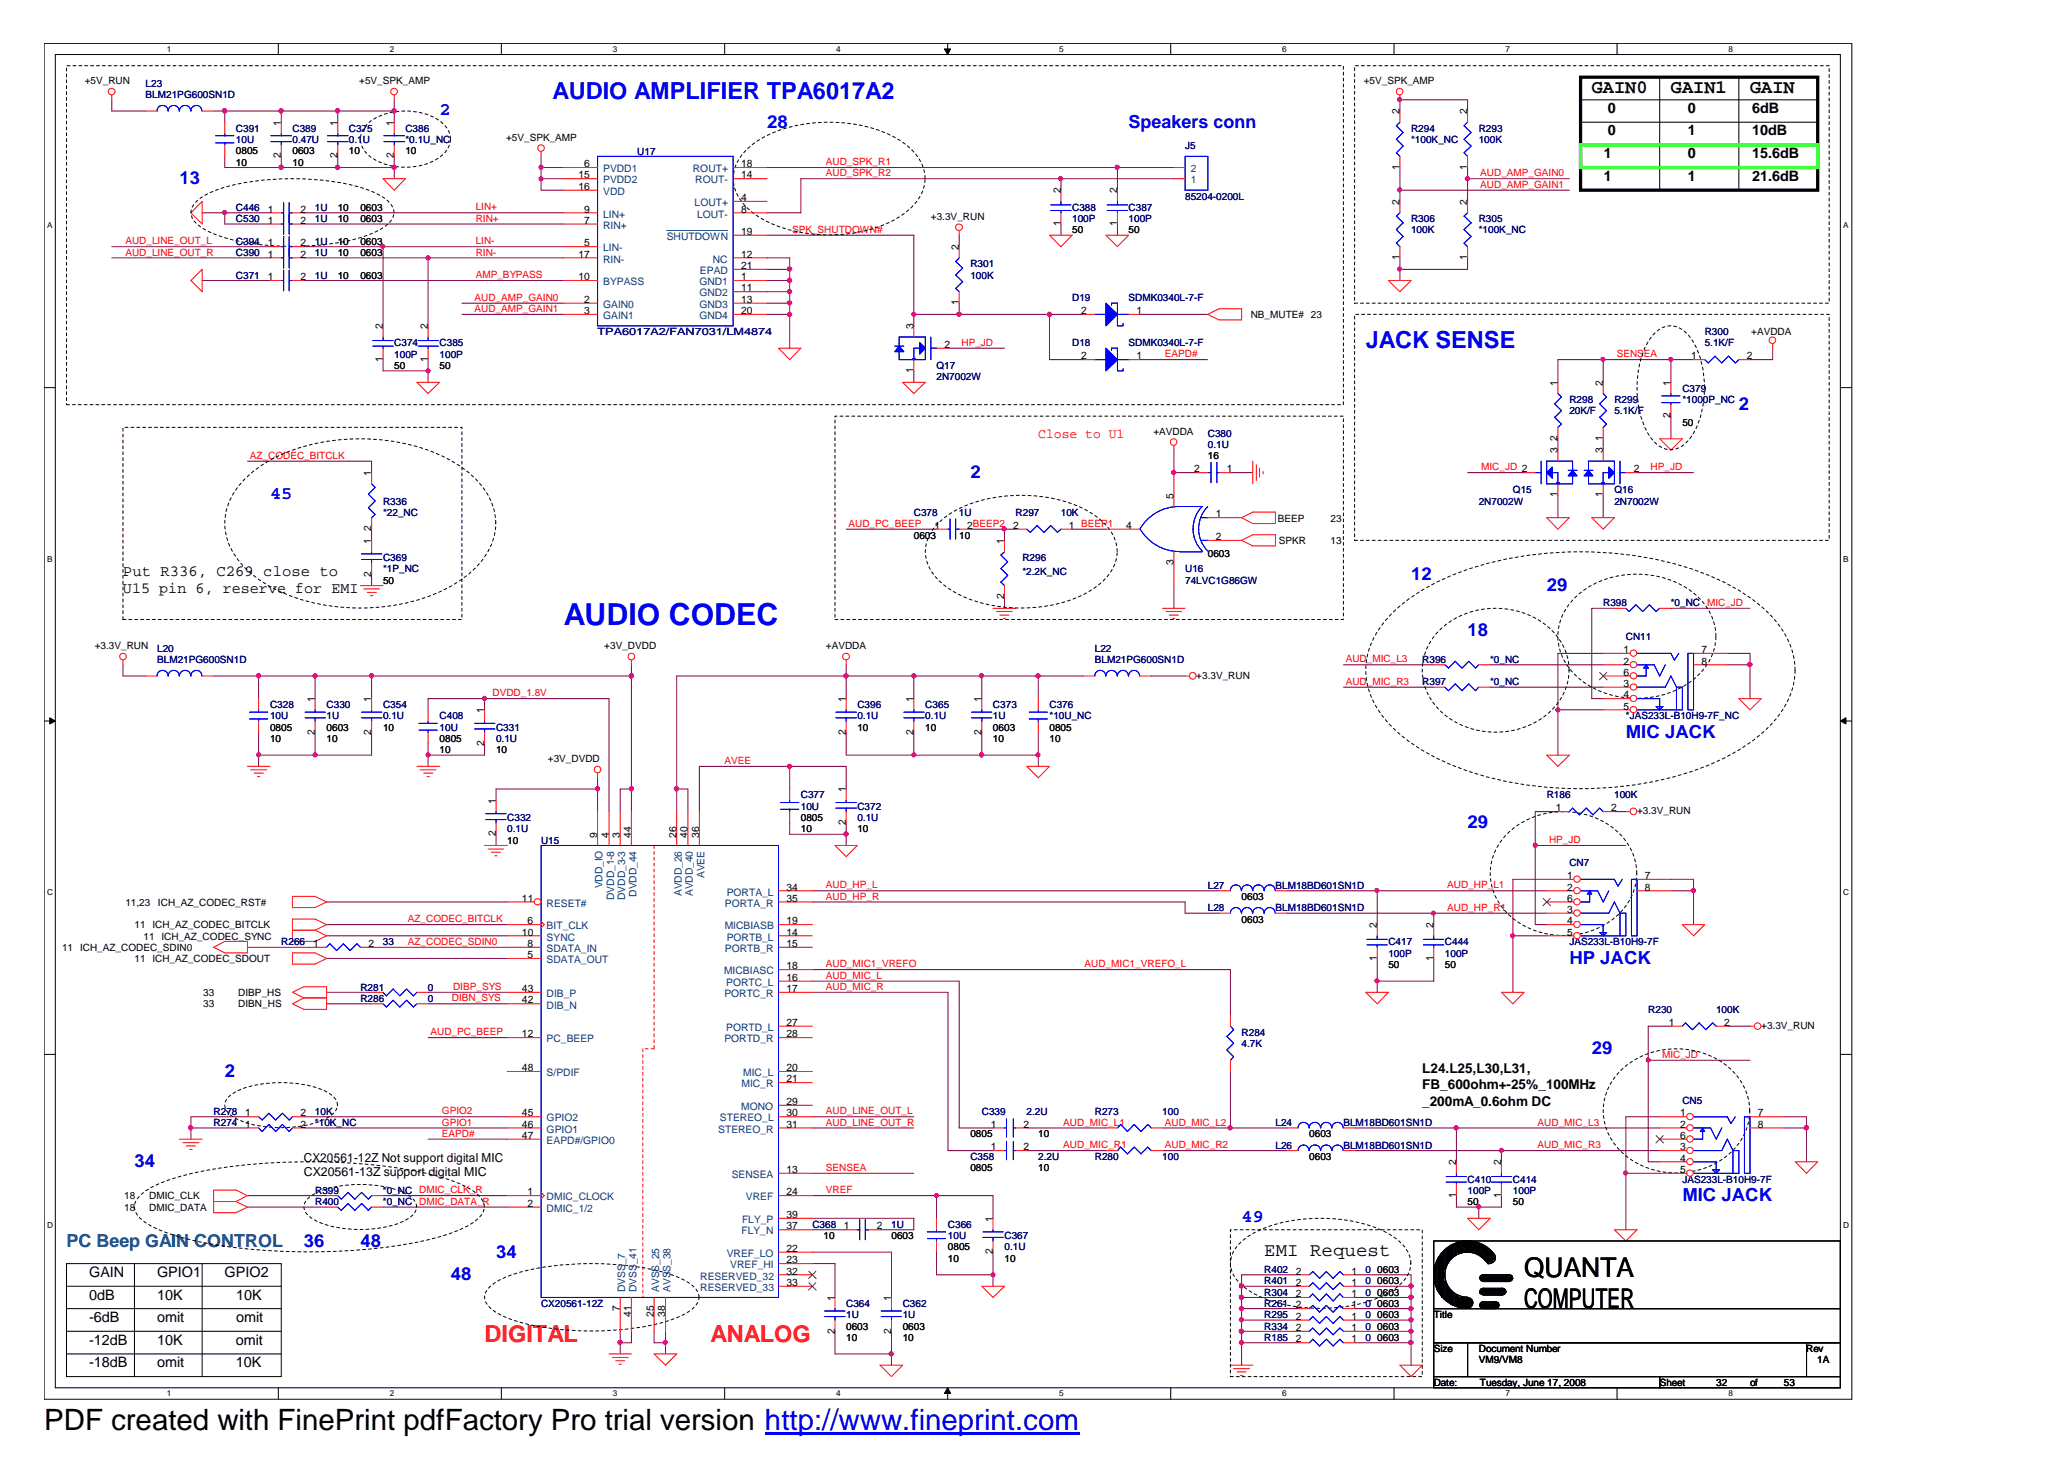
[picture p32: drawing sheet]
<svg xmlns="http://www.w3.org/2000/svg" width="297mm" height="210mm" viewBox="0 0 297 210" stroke-linecap="round" stroke-linejoin="round" font-family="sans-serif">
<defs><g id="words">
<text font-size="4.4" fill="#00f" x="81.1" y="89.9">AUDIO CODEC</text>
<text font-size="4.2" x="6.3" y="205.7">PDF created with FinePrint pdfFactory Pro trial version http://www.fineprint.com</text>
<g font-size="3.9">
<text x="219.3" y="183.7">QUANTA</text>
<text x="219.3" y="188.1">COMPUTER</text>
</g>
<g font-size="3.4" fill="#00f">
<text x="79.5" y="14.3">AUDIO AMPLIFIER TPA6017A2</text>
<text x="196.5" y="50.1">JACK SENSE</text>
</g>
<g font-size="3.4" fill="#f00">
<text x="69.7" y="193.1">DIGITAL</text>
<text x="102.2" y="193.1">ANALOG</text>
</g>
<g font-size="2.8">
<text x="229" y="13.4">GAIN0</text>
<text x="240.4" y="13.4">GAIN1</text>
<text x="251.8" y="13.4">GAIN</text>
<text x="181.9" y="180.7">EMI Request</text>
</g>
<g font-size="2.6" fill="#00f">
<text x="63.2" y="16.5">2</text>
<text x="110.4" y="18.4">28</text>
<text x="162.4" y="18.4">Speakers conn</text>
<text x="25.8" y="26.5">13</text>
<text x="250.2" y="59">2</text>
<text x="38.9" y="71.7">45</text>
<text x="139.6" y="68.8">2</text>
<text x="203" y="83.4">12</text>
<text x="222.5" y="85">29</text>
<text x="211.2" y="91.5">18</text>
<text x="233.9" y="106.2">MIC JACK</text>
<text x="211.2" y="119.2">29</text>
<text x="225.8" y="138.7">HP JACK</text>
<text x="32.3" y="155">2</text>
<text x="229" y="151.7">29</text>
<text x="19.3" y="168">34</text>
<text x="242.1" y="172.8">MIC JACK</text>
<text x="43.7" y="179.3">36</text>
<text x="51.9" y="179.3">48</text>
<text x="178.6" y="175.8">49</text>
<text x="64.9" y="184.2">48</text>
<text x="71.4" y="180.9">34</text>
</g>
<text font-size="2.6" fill="#004080" x="9.6" y="179.3">PC Beep GAIN CONTROL</text>
<g font-size="2.2">
<text x="17.7" y="82.8">Put R336, C269 close to</text>
<text x="17.7" y="85.3">U15 pin 6, reserve for EMI</text>
</g>
<g font-size="2.1">
<text x="231.3" y="16.3">0</text>
<text x="242.9" y="16.3">0</text>
<text x="252.1" y="16.3">6dB</text>
<text x="230.8" y="22.7">1</text>
<text x="231.3" y="19.5">0</text>
<text x="242.9" y="19.5">1</text>
<text x="242.9" y="22.7">0</text>
<text x="252.1" y="19.5">10dB</text>
<text x="252.1" y="22.7">15.6dB</text>
<text x="230.8" y="26">1</text>
<text x="242.9" y="26">1</text>
<text x="252.1" y="26">21.6dB</text>
<text x="12.8" y="183.7">GAIN</text>
<text x="22.6" y="183.7">GPIO1</text>
<text x="32.3" y="183.7">GPIO2</text>
<text x="12.8" y="187">0dB</text>
<text x="12.8" y="190.2">-6dB</text>
<text x="22.6" y="190.2">omit</text>
<text x="22.6" y="187">10K</text>
<text x="34" y="187">10K</text>
<text x="34" y="190.2">omit</text>
<text x="12.8" y="193.4">-12dB</text>
<text x="12.8" y="196.7">-18dB</text>
<text x="22.6" y="196.7">omit</text>
<text x="22.6" y="193.4">10K</text>
<text x="34" y="193.4">omit</text>
<text x="34" y="196.7">10K</text>
</g>
<text font-size="1.9" fill="#f00" x="149.4" y="63">Close to U1</text>
<g font-size="1.9">
<text x="204.6" y="154.4">L24.L25,L30,L31,</text>
<text x="204.6" y="156.7">FB_600ohm+-25%_100MHz</text>
<text x="204.6" y="159.1">_200mA_0.6ohm DC</text>
</g>
<g font-size="1.8">
<text x="43.7" y="167.1">CX20561-12Z Not support digital MIC</text>
<text x="43.7" y="169.2">CX20561-13Z support digital MIC</text>
</g>
<g font-size="1.5">
<text x="201.4" y="16.4" transform="rotate(-90 201.4 16.4)">2</text>
<text x="211.1" y="16.4" transform="rotate(-90 211.1 16.4)">2</text>
<text x="40.4" y="22.8" transform="rotate(-90 40.4 22.8)">2</text>
<text x="40.4" y="18.1" transform="rotate(-90 40.4 18.1)">1</text>
<text x="48.6" y="22.8" transform="rotate(-90 48.6 22.8)">2</text>
<text x="48.6" y="18.1" transform="rotate(-90 48.6 18.1)">1</text>
<text x="56.7" y="22.8" transform="rotate(-90 56.7 22.8)">2</text>
<text x="56.7" y="18.1" transform="rotate(-90 56.7 18.1)">1</text>
<text x="83.2" y="25.7">15</text>
<text x="83.2" y="27.3">16</text>
<text x="84" y="24.1">6</text>
<text x="106.6" y="24.1">18</text>
<text x="106.6" y="25.7">14</text>
<text x="106.6" y="28.9">4</text>
<text x="152.6" y="27.8" transform="rotate(-90 152.6 27.8)">2</text>
<text x="160.7" y="27.8" transform="rotate(-90 160.7 27.8)">2</text>
<text x="201.4" y="29.5" transform="rotate(-90 201.4 29.5)">2</text>
<text x="201.4" y="24.4" transform="rotate(-90 201.4 24.4)">1</text>
<text x="211.1" y="29.5" transform="rotate(-90 211.1 29.5)">2</text>
<text x="211.1" y="24.4" transform="rotate(-90 211.1 24.4)">1</text>
<text x="38.5" y="35.4">1</text>
<text x="38.5" y="32.2">1</text>
<text x="38.5" y="30.6">1</text>
<text x="43.2" y="35.4">2</text>
<text x="43.2" y="32.2">2</text>
<text x="43.2" y="30.6">2</text>
<text x="84" y="35.4">5</text>
<text x="84" y="32.2">7</text>
<text x="84" y="30.6">9</text>
<text x="106.6" y="33.8">19</text>
<text x="106.6" y="30.6">8</text>
<text x="138" y="36" transform="rotate(-90 138 36)">2</text>
<text x="152.6" y="32.6" transform="rotate(-90 152.6 32.6)">1</text>
<text x="160.7" y="32.6" transform="rotate(-90 160.7 32.6)">1</text>
<text x="38.5" y="37.1">1</text>
<text x="38.5" y="40.3">1</text>
<text x="43.2" y="37.1">2</text>
<text x="43.2" y="40.3">2</text>
<text x="83.2" y="37.1">17</text>
<text x="83.2" y="40.3">10</text>
<text x="106.6" y="41.9">11</text>
<text x="106.6" y="40.3">1</text>
<text x="106.6" y="37.1">12</text>
<text x="106.6" y="38.7">21</text>
<text x="201.4" y="37.4" transform="rotate(-90 201.4 37.4)">1</text>
<text x="211.1" y="37.4" transform="rotate(-90 211.1 37.4)">1</text>
<text x="55.1" y="47.3" transform="rotate(-90 55.1 47.3)">2</text>
<text x="61.6" y="47.3" transform="rotate(-90 61.6 47.3)">2</text>
<text x="84" y="43.6">2</text>
<text x="84" y="45.2">3</text>
<text x="106.6" y="45.2">20</text>
<text x="106.6" y="43.6">13</text>
<text x="131.4" y="47.3" transform="rotate(-90 131.4 47.3)">3</text>
<text x="138" y="43.9" transform="rotate(-90 138 43.9)">1</text>
<text x="155.6" y="45.2">2</text>
<text x="163.5" y="45.2">1</text>
<text x="55.1" y="52" transform="rotate(-90 55.1 52)">1</text>
<text x="61.6" y="52" transform="rotate(-90 61.6 52)">1</text>
<text x="131.4" y="53.7" transform="rotate(-90 131.4 53.7)">1</text>
<text x="135.9" y="50.1">2</text>
<text x="155.6" y="51.7">2</text>
<text x="163.5" y="51.7">1</text>
<text x="243.3" y="51.7">1</text>
<text x="251.3" y="51.7">2</text>
<text x="224.1" y="55.5" transform="rotate(-90 224.1 55.5)">1</text>
<text x="230.6" y="55.5" transform="rotate(-90 230.6 55.5)">2</text>
<text x="240.4" y="55.5" transform="rotate(-90 240.4 55.5)">1</text>
<text x="224.1" y="65.2" transform="rotate(-90 224.1 65.2)">3</text>
<text x="224.1" y="63.4" transform="rotate(-90 224.1 63.4)">2</text>
<text x="230.6" y="65.2" transform="rotate(-90 230.6 65.2)">3</text>
<text x="230.6" y="63.4" transform="rotate(-90 230.6 63.4)">1</text>
<text x="240.4" y="60.2" transform="rotate(-90 240.4 60.2)">2</text>
<text x="53.4" y="68.5" transform="rotate(-90 53.4 68.5)">1</text>
<text x="168.9" y="71.7" transform="rotate(-90 168.9 71.7)">5</text>
<text x="171.8" y="68">2</text>
<text x="176.5" y="68">1</text>
<text x="224.1" y="71.6" transform="rotate(-90 224.1 71.6)">1</text>
<text x="230.6" y="71.6" transform="rotate(-90 230.6 71.6)">1</text>
<text x="235.1" y="68">2</text>
<text x="53.4" y="76.4" transform="rotate(-90 53.4 76.4)">2</text>
<text x="134.5" y="76.1">1</text>
<text x="139.1" y="76.1">2BEEP2</text>
<text x="145.8" y="76.1">2</text>
<text x="153.8" y="76.1">1 BEEP1</text>
<text x="162.1" y="76.1">4</text>
<text x="174.9" y="74.4">1</text>
<text x="174.9" y="77.7">2</text>
<text x="53.4" y="82.9" transform="rotate(-90 53.4 82.9)">2</text>
<text x="53.4" y="78.2" transform="rotate(-90 53.4 78.2)">1</text>
<text x="144.5" y="78.2" transform="rotate(-90 144.5 78.2)">1</text>
<text x="168.9" y="81.3" transform="rotate(-90 168.9 81.3)">3</text>
<text x="144.5" y="86.2" transform="rotate(-90 144.5 86.2)">2</text>
<text x="233.6" y="94">1</text>
<text x="233.6" y="95.6">2</text>
<text x="244.8" y="94">7</text>
<text x="244.8" y="95.6">8</text>
<text x="45.3" y="101" transform="rotate(-90 45.3 101)">1</text>
<text x="53.4" y="101" transform="rotate(-90 53.4 101)">1</text>
<text x="121.7" y="101" transform="rotate(-90 121.7 101)">1</text>
<text x="131.4" y="101" transform="rotate(-90 131.4 101)">1</text>
<text x="141.2" y="101" transform="rotate(-90 141.2 101)">1</text>
<text x="233.6" y="97.2">6</text>
<text x="233.6" y="98.8">3</text>
<text x="233.6" y="100.5">4</text>
<text x="45.3" y="105.7" transform="rotate(-90 45.3 105.7)">2</text>
<text x="53.4" y="105.7" transform="rotate(-90 53.4 105.7)">2</text>
<text x="69.7" y="107.3" transform="rotate(-90 69.7 107.3)">2</text>
<text x="69.7" y="102.6" transform="rotate(-90 69.7 102.6)">1</text>
<text x="121.7" y="105.7" transform="rotate(-90 121.7 105.7)">2</text>
<text x="131.4" y="105.7" transform="rotate(-90 131.4 105.7)">2</text>
<text x="141.2" y="105.7" transform="rotate(-90 141.2 105.7)">2</text>
<text x="233.6" y="102.1">5</text>
<text x="121.7" y="114" transform="rotate(-90 121.7 114)">1</text>
<text x="71.3" y="115.6" transform="rotate(-90 71.3 115.6)">1</text>
<text x="121.7" y="118.7" transform="rotate(-90 121.7 118.7)">2</text>
<text x="223.9" y="116.7">1</text>
<text x="231.8" y="116.7">2</text>
<text x="71.3" y="120.3" transform="rotate(-90 71.3 120.3)">2</text>
<text x="85.9" y="120.5" transform="rotate(-90 85.9 120.5)">9</text>
<text x="87.6" y="120.5" transform="rotate(-90 87.6 120.5)">4</text>
<text x="89.2" y="120.5" transform="rotate(-90 89.2 120.5)">3</text>
<text x="90.8" y="120.5" transform="rotate(-90 90.8 120.5)">44</text>
<text x="97.3" y="120.5" transform="rotate(-90 97.3 120.5)">26</text>
<text x="98.9" y="120.5" transform="rotate(-90 98.9 120.5)">40</text>
<text x="100.6" y="120.5" transform="rotate(-90 100.6 120.5)">36</text>
<text x="75.1" y="129.7">11</text>
<text x="113.2" y="129.7">35</text>
<text x="113.2" y="128.1">34</text>
<text x="225.5" y="126.5">1</text>
<text x="225.5" y="128.1">2</text>
<text x="225.5" y="129.7">6</text>
<text x="225.5" y="131.3">3</text>
<text x="236.7" y="126.5">7</text>
<text x="236.7" y="128.1">8</text>
<text x="45" y="136.2">1</text>
<text x="53" y="136.2">2</text>
<text x="75.1" y="134.6">10</text>
<text x="75.9" y="137.9">5</text>
<text x="75.9" y="133">6</text>
<text x="75.9" y="136.2">8</text>
<text x="113.2" y="136.2">15</text>
<text x="113.2" y="134.6">14</text>
<text x="113.2" y="133">19</text>
<text x="198.1" y="133.5" transform="rotate(-90 198.1 133.5)">2</text>
<text x="206.2" y="133.5" transform="rotate(-90 206.2 133.5)">2</text>
<text x="225.5" y="133">4</text>
<text x="225.5" y="134.6">5</text>
<text x="75.1" y="142.7">43</text>
<text x="113.2" y="141.1">16</text>
<text x="113.2" y="142.7">17</text>
<text x="113.2" y="139.5">18</text>
<text x="198.1" y="138.2" transform="rotate(-90 198.1 138.2)">1</text>
<text x="206.2" y="138.2" transform="rotate(-90 206.2 138.2)">1</text>
<text x="75.1" y="149.2">12</text>
<text x="75.1" y="144.4">42</text>
<text x="113.2" y="147.6">27</text>
<text x="113.2" y="149.2">28</text>
<text x="240.1" y="147.6">1</text>
<text x="248.1" y="147.6">2</text>
<text x="75.1" y="154.1">48</text>
<text x="113.2" y="155.7">21</text>
<text x="113.2" y="154.1">20</text>
<text x="35.3" y="160.6">1</text>
<text x="43.2" y="160.6">2</text>
<text x="75.1" y="160.6">45</text>
<text x="113.2" y="160.6">30</text>
<text x="113.2" y="159">29</text>
<text x="241.7" y="160.6">1</text>
<text x="252.9" y="160.6">7</text>
<text x="35.3" y="162.2">1</text>
<text x="43.2" y="162.2">2</text>
<text x="75.1" y="163.8">47</text>
<text x="75.1" y="162.2">46</text>
<text x="113.2" y="162.2">31</text>
<text x="142.6" y="162.2">1</text>
<text x="142.6" y="165.5">1</text>
<text x="147.3" y="162.2">2</text>
<text x="147.3" y="165.5">2</text>
<text x="209.5" y="167.7" transform="rotate(-90 209.5 167.7)">2</text>
<text x="216" y="167.7" transform="rotate(-90 216 167.7)">2</text>
<text x="241.7" y="162.2">2</text>
<text x="241.7" y="163.8">6</text>
<text x="241.7" y="165.5">3</text>
<text x="241.7" y="167.1">4</text>
<text x="252.9" y="162.2">8</text>
<text x="75.9" y="172">1</text>
<text x="75.9" y="173.6">2</text>
<text x="113.2" y="168.8">13</text>
<text x="113.2" y="172">24</text>
<text x="209.5" y="172.4" transform="rotate(-90 209.5 172.4)">1</text>
<text x="216" y="172.4" transform="rotate(-90 216 172.4)">1</text>
<text x="241.7" y="168.8">5</text>
<text x="113.2" y="175.2">39</text>
<text x="113.2" y="176.9">37</text>
<text x="121.4" y="176.9">1</text>
<text x="126.2" y="176.9">2</text>
<text x="142.8" y="175.8" transform="rotate(-90 142.8 175.8)">1</text>
<text x="113.2" y="180.1">22</text>
<text x="113.2" y="181.8">23</text>
<text x="113.2" y="183.4">32</text>
<text x="113.2" y="185">33</text>
<text x="142.8" y="180.5" transform="rotate(-90 142.8 180.5)">2</text>
<text x="186.4" y="183.4">2</text>
<text x="186.4" y="185">2</text>
<text x="194.4" y="183.4">1</text>
<text x="194.4" y="185">1</text>
<text x="89.2" y="188.6" transform="rotate(-90 89.2 188.6)">7</text>
<text x="90.8" y="189.4" transform="rotate(-90 90.8 189.4)">41</text>
<text x="94.1" y="189.4" transform="rotate(-90 94.1 189.4)">25</text>
<text x="95.7" y="189.4" transform="rotate(-90 95.7 189.4)">38</text>
<text x="120.1" y="191.9" transform="rotate(-90 120.1 191.9)">2</text>
<text x="120.1" y="187.1" transform="rotate(-90 120.1 187.1)">1</text>
<text x="128.2" y="191.9" transform="rotate(-90 128.2 191.9)">2</text>
<text x="128.2" y="187.1" transform="rotate(-90 128.2 187.1)">1</text>
<text x="186.4" y="188.2">2</text>
<text x="186.4" y="186.6">2</text>
<text x="186.4" y="191.5">2</text>
<text x="186.4" y="189.9">2</text>
<text x="194.4" y="188.2">1</text>
<text x="194.4" y="186.6">1</text>
<text x="194.4" y="191.5">1</text>
<text x="194.4" y="189.9">1</text>
<text x="186.4" y="193.1">2</text>
<text x="194.4" y="193.1">1</text>
</g>
<g font-size="1.5" fill="#004080">
<text x="86.8" y="26.4">PVDD2</text>
<text x="86.8" y="28">VDD</text>
<text x="86.8" y="24.8">PVDD1</text>
<text x="99.7" y="24.8">ROUT+</text>
<text x="99.9" y="29.6">LOUT+</text>
<text x="100" y="26.4">ROUT-</text>
<text x="171.3" y="26.4">1</text>
<text x="171.3" y="24.8">2</text>
<text x="86.8" y="32.9">RIN+</text>
<text x="86.8" y="31.3">LIN+</text>
<text x="95.9" y="34.5">SHUTDOWN</text>
<text x="100.3" y="31.3">LOUT-</text>
<text x="86.8" y="36.2">LIN-</text>
<text x="86.8" y="37.8">RIN-</text>
<text x="86.8" y="41">BYPASS</text>
<text x="100.6" y="41">GND1</text>
<text x="100.7" y="39.4">EPAD</text>
<text x="102.6" y="37.8">NC</text>
<text x="86.8" y="44.3">GAIN0</text>
<text x="86.8" y="45.9">GAIN1</text>
<text x="100.6" y="42.6">GND2</text>
<text x="100.6" y="45.9">GND4</text>
<text x="100.6" y="44.3">GND3</text>
<text x="78.7" y="130.4">RESET#</text>
<text x="86.7" y="127.8" transform="rotate(-90 86.7 127.8)">VDD_IO</text>
<text x="88.3" y="129.5" transform="rotate(-90 88.3 129.5)">DVDD_1-8</text>
<text x="90" y="129.5" transform="rotate(-90 90 129.5)">DVDD_3-3</text>
<text x="91.6" y="129" transform="rotate(-90 91.6 129)">DVDD_44</text>
<text x="98.1" y="128.9" transform="rotate(-90 98.1 128.9)">AVDD_26</text>
<text x="99.7" y="128.9" transform="rotate(-90 99.7 128.9)">AVDD_40</text>
<text x="101.3" y="126.3" transform="rotate(-90 101.3 126.3)">AVEE</text>
<text x="104.3" y="130.4">PORTA_R</text>
<text x="104.6" y="128.8">PORTA_L</text>
<text x="78.7" y="133.7">BIT_CLK</text>
<text x="78.7" y="137">SDATA_IN</text>
<text x="78.7" y="135.3">SYNC</text>
<text x="104.3" y="133.7">MICBIASB</text>
<text x="104.3" y="137">PORTB_R</text>
<text x="104.6" y="135.3">PORTB_L</text>
<text x="78.7" y="138.6">SDATA_OUT</text>
<text x="78.7" y="143.4">DIB_P</text>
<text x="104.2" y="140.2">MICBIASC</text>
<text x="104.2" y="143.4">PORTC_R</text>
<text x="104.5" y="141.8">PORTC_L</text>
<text x="78.7" y="150">PC_BEEP</text>
<text x="78.7" y="145.1">DIB_N</text>
<text x="104.2" y="150">PORTD_R</text>
<text x="104.5" y="148.3">PORTD_L</text>
<text x="78.7" y="154.8">S/PDIF</text>
<text x="106.9" y="154.8">MIC_L</text>
<text x="78.7" y="161.3">GPIO2</text>
<text x="103.6" y="161.3">STEREO_L</text>
<text x="106.6" y="159.7">MONO</text>
<text x="106.7" y="156.4">MIC_R</text>
<text x="78.7" y="164.6">EAPD#/GPIO0</text>
<text x="78.7" y="163">GPIO1</text>
<text x="103.3" y="163">STEREO_R</text>
<text x="78.7" y="172.7">DMIC_CLOCK</text>
<text x="105.3" y="169.5">SENSEA</text>
<text x="107.3" y="172.7">VREF</text>
<text x="78.7" y="174.3">DMIC_1/2</text>
<text x="106.7" y="177.6">FLY_N</text>
<text x="106.8" y="176">FLY_P</text>
<text x="90" y="185.9" transform="rotate(-90 90 185.9)">DVSS_7</text>
<text x="91.6" y="185.9" transform="rotate(-90 91.6 185.9)">DVSS_41</text>
<text x="94.8" y="185.9" transform="rotate(-90 94.8 185.9)">AVSS_25</text>
<text x="96.5" y="185.9" transform="rotate(-90 96.5 185.9)">AVSS_38</text>
<text x="100.8" y="184.1">RESERVED_32</text>
<text x="100.8" y="185.7">RESERVED_33</text>
<text x="104.6" y="180.8">VREF_LO</text>
<text x="105.1" y="182.5">VREF_HI</text>
</g>
<g font-size="1.4">
<text x="12.2" y="12.1">+5V_RUN</text>
<text x="51.7" y="12.1">+5V_SPK_AMP</text>
<text x="196.2" y="12.1">+5V_SPK_AMP</text>
<text x="34" y="23.8">10</text>
<text x="34" y="22.2">0805</text>
<text x="42.1" y="23.8">10</text>
<text x="42.1" y="22.2">0603</text>
<text x="50.2" y="22.2">10</text>
<text x="58.3" y="22.2">10</text>
<text x="72.8" y="20.2">+5V_SPK_AMP</text>
<text x="48.6" y="35.2">10</text>
<text x="48.6" y="32">10</text>
<text x="48.6" y="30.3">10</text>
<text x="51.9" y="35.2">0603</text>
<text x="51.9" y="32">0603</text>
<text x="51.9" y="30.3">0603</text>
<text x="133.9" y="31.6">+3.3V_RUN</text>
<text x="154.3" y="33.6">50</text>
<text x="162.4" y="33.6">50</text>
<text x="48.6" y="36.8">10</text>
<text x="48.6" y="40.1">10</text>
<text x="51.9" y="36.8">0603</text>
<text x="51.9" y="40.1">0603</text>
<text x="180" y="45.8">NB_MUTE# 23</text>
<text x="56.7" y="53.1">50</text>
<text x="63.2" y="53.1">50</text>
<text x="252" y="48.2">+AVDDA</text>
<text x="165.9" y="62.5">+AVDDA</text>
<text x="242.1" y="61.2">50</text>
<text x="173.8" y="66.1">16</text>
<text x="131.5" y="77.5">0603</text>
<text x="138" y="77.5">10</text>
<text x="183.9" y="75">BEEP</text>
<text x="191.4" y="75">23</text>
<text x="55.1" y="84">50</text>
<text x="173.8" y="80.1">0603</text>
<text x="184" y="78.3">SPKR</text>
<text x="191.4" y="78.3">13</text>
<text x="13.6" y="93.4">+3.3V_RUN</text>
<text x="87" y="93.4">+3V_DVDD</text>
<text x="118.8" y="93.4">+AVDDA</text>
<text x="172.1" y="97.6">+3.3V_RUN</text>
<text x="38.9" y="106.7">10</text>
<text x="38.9" y="105.1">0805</text>
<text x="47" y="106.7">10</text>
<text x="47" y="105.1">0603</text>
<text x="55.1" y="105.1">10</text>
<text x="63.2" y="106.7">0805</text>
<text x="123.4" y="105.1">10</text>
<text x="133.1" y="105.1">10</text>
<text x="142.9" y="106.7">10</text>
<text x="142.9" y="105.1">0603</text>
<text x="151" y="106.7">10</text>
<text x="151" y="105.1">0805</text>
<text x="63.2" y="108.3">10</text>
<text x="71.4" y="108.3">10</text>
<text x="78.8" y="109.7">+3V_DVDD</text>
<text x="115.2" y="119.7">10</text>
<text x="115.2" y="118.1">0805</text>
<text x="123.4" y="119.7">10</text>
<text x="235.5" y="117.2">+3.3V_RUN</text>
<text x="73" y="121.4">10</text>
<text x="18" y="130.3">11,23</text>
<text x="22.7" y="130.3">ICH_AZ_CODEC_RST#</text>
<text x="178.6" y="129.5">0603</text>
<text x="8.9" y="136.8">11 ICH_AZ_CODEC_SDIN0</text>
<text x="19.3" y="133.6">11 ICH_AZ_CODEC_BITCLK</text>
<text x="20.7" y="135.2">11 ICH_AZ_CODEC_SYNC</text>
<text x="178.6" y="132.7">0603</text>
<text x="19.3" y="138.4">11 ICH_AZ_CODEC_SDOUT</text>
<text x="29.3" y="143.3">33</text>
<text x="34.3" y="143.3">DIBP_HS</text>
<text x="199.8" y="139.2">50</text>
<text x="207.9" y="139.2">50</text>
<text x="29.3" y="144.9">33</text>
<text x="34.3" y="144.9">DIBN_HS</text>
<text x="253.4" y="148">+3.3V_RUN</text>
<text x="139.6" y="163.6">0805</text>
<text x="149.4" y="163.6">10</text>
<text x="188.4" y="163.6">0603</text>
<text x="188.4" y="166.9">0603</text>
<text x="17.9" y="172.6">18</text>
<text x="21.5" y="172.6">DMIC_CLK</text>
<text x="139.6" y="168.5">0805</text>
<text x="149.4" y="168.5">10</text>
<text x="211.2" y="173.4">50</text>
<text x="217.7" y="173.4">50</text>
<text x="17.9" y="174.2">18</text>
<text x="21.5" y="174.2">DMIC_DATA</text>
<text x="118.5" y="178.3">10</text>
<text x="128.3" y="178.3">0603</text>
<text x="136.4" y="179.9">0805</text>
<text x="136.4" y="181.5">10</text>
<text x="144.5" y="181.5">10</text>
<text x="198.2" y="183.1">0603</text>
<text x="198.2" y="184.8">0603</text>
<text x="121.8" y="191.3">0603</text>
<text x="129.9" y="191.3">0603</text>
<text x="198.2" y="188">0603</text>
<text x="198.2" y="186.4">0603</text>
<text x="198.2" y="191.3">0603</text>
<text x="198.2" y="189.6">0603</text>
<text x="206.3" y="189.6">Title</text>
<text x="121.8" y="192.9">10</text>
<text x="129.9" y="192.9">10</text>
<text x="198.2" y="192.9">0603</text>
<text x="206.3" y="194.5">Size</text>
<text x="212.8" y="196.1">VM9/VM8</text>
<text x="212.8" y="194.5">Document Number</text>
<text x="259.9" y="194.5">Rev</text>
<text x="261.5" y="196.1">1A</text>
<text x="206.3" y="199.4">Date:</text>
<text x="212.9" y="199.4">Tuesday, June 17, 2008</text>
<text x="238.8" y="199.4">Sheet</text>
<text x="246.9" y="199.4">32</text>
<text x="251.8" y="199.4">of</text>
<text x="256.7" y="199.4">53</text>
</g>
<g font-size="1.4" fill="#000080">
<text x="21" y="12.5">L23</text>
<text x="21" y="14.1">BLM21PG600SN1D</text>
<text x="34" y="18.9">C391</text>
<text x="34" y="20.6">10U</text>
<text x="42.1" y="18.9">C389</text>
<text x="42.1" y="20.6">0.47U</text>
<text x="50.2" y="18.9">C375</text>
<text x="50.2" y="20.6">0.1U</text>
<text x="58.3" y="18.9">C386</text>
<text x="58.3" y="20.6">*0.1U_NC</text>
<text x="91.7" y="22.4">U17</text>
<text x="170.5" y="21.4">J5</text>
<text x="203" y="18.9">R294</text>
<text x="203" y="20.6">*100K_NC</text>
<text x="212.8" y="18.9">R293</text>
<text x="212.8" y="20.6">100K</text>
<text x="170.5" y="28.7">85204-0200L</text>
<text x="34" y="35.2">C394</text>
<text x="34" y="32">C530</text>
<text x="34" y="30.3">C446</text>
<text x="45.3" y="35.2">1U</text>
<text x="45.3" y="32">1U</text>
<text x="45.3" y="30.3">1U</text>
<text x="154.3" y="30.3">C388</text>
<text x="154.3" y="32">100P</text>
<text x="162.4" y="30.3">C387</text>
<text x="162.4" y="32">100P</text>
<text x="203" y="32">R306</text>
<text x="203" y="33.6">100K</text>
<text x="212.8" y="32">R305</text>
<text x="212.8" y="33.6">*100K_NC</text>
<text x="34" y="36.8">C390</text>
<text x="34" y="40.1">C371</text>
<text x="45.3" y="36.8">1U</text>
<text x="45.3" y="40.1">1U</text>
<text x="139.6" y="38.5">R301</text>
<text x="139.6" y="40.1">100K</text>
<text x="154.3" y="43.3">D19</text>
<text x="162.4" y="43.3">SDMK0340L-7-F</text>
<text x="56.7" y="49.8">C374</text>
<text x="56.7" y="51.4">100P</text>
<text x="63.2" y="49.8">C385</text>
<text x="63.2" y="51.4">100P</text>
<text x="86" y="48.2">TPA6017A2/FAN7031/LM4874</text>
<text x="134.7" y="53.1">Q17</text>
<text x="154.3" y="49.8">D18</text>
<text x="162.4" y="49.8">SDMK0340L-7-F</text>
<text x="245.3" y="48.2">R300</text>
<text x="245.3" y="49.8">5.1K/F</text>
<text x="134.7" y="54.7">2N7002W</text>
<text x="225.8" y="58">R298</text>
<text x="225.8" y="59.6">20K/F</text>
<text x="232.3" y="58">R299</text>
<text x="232.3" y="59.6">5.1K/F</text>
<text x="242.1" y="56.4">C379</text>
<text x="242.1" y="58">*1000P_NC</text>
<text x="173.8" y="62.8">C380</text>
<text x="173.8" y="64.5">0.1U</text>
<text x="217.7" y="71">Q15</text>
<text x="232.3" y="71">Q16</text>
<text x="55.1" y="72.6">R336</text>
<text x="55.1" y="74.2">*22_NC</text>
<text x="131.5" y="74.2">C378</text>
<text x="138" y="74.2">1U</text>
<text x="146.1" y="74.2">R297</text>
<text x="152.6" y="74.2">10K</text>
<text x="212.8" y="72.6">2N7002W</text>
<text x="232.3" y="72.6">2N7002W</text>
<text x="55.1" y="80.7">C369</text>
<text x="55.1" y="82.4">*1P_NC</text>
<text x="147.1" y="80.7">R296</text>
<text x="147.1" y="82.7">*2.2K_NC</text>
<text x="170.5" y="82.4">U16</text>
<text x="170.5" y="84">74LVC1G86GW</text>
<text x="230.7" y="87.2">R398</text>
<text x="240.4" y="87.2">*0_NC MIC_JD</text>
<text x="22.6" y="93.7">L20</text>
<text x="22.6" y="95.3">BLM21PG600SN1D</text>
<text x="157.5" y="93.7">L22</text>
<text x="157.5" y="95.3">BLM21PG600SN1D</text>
<text x="204.6" y="95.3">R396</text>
<text x="214.4" y="95.3">*0_NC</text>
<text x="233.9" y="92.1">CN11</text>
<text x="38.9" y="101.9">C328</text>
<text x="47" y="101.9">C330</text>
<text x="55.1" y="101.9">C354</text>
<text x="123.4" y="101.9">C396</text>
<text x="133.1" y="101.9">C365</text>
<text x="142.9" y="101.9">C373</text>
<text x="151" y="101.9">C376</text>
<text x="204.6" y="98.6">R397</text>
<text x="214.4" y="98.6">*0_NC</text>
<text x="38.9" y="103.5">10U</text>
<text x="47" y="103.5">1U</text>
<text x="55.1" y="103.5">0.1U</text>
<text x="63.2" y="103.5">C408</text>
<text x="63.2" y="105.1">10U</text>
<text x="71.4" y="105.1">C331</text>
<text x="71.4" y="106.7">0.1U</text>
<text x="123.4" y="103.5">0.1U</text>
<text x="133.1" y="103.5">0.1U</text>
<text x="142.9" y="103.5">1U</text>
<text x="151" y="103.5">*10U_NC</text>
<text x="233.9" y="103.5">*JAS233L-B10H9-7F_NC</text>
<text x="73" y="118.1">C332</text>
<text x="73" y="119.7">0.1U</text>
<text x="115.2" y="114.9">C377</text>
<text x="115.2" y="116.5">10U</text>
<text x="123.4" y="116.5">C372</text>
<text x="123.4" y="118.1">0.1U</text>
<text x="222.5" y="114.9">R186</text>
<text x="232.3" y="114.9">100K</text>
<text x="77.9" y="121.4">U15</text>
<text x="225.8" y="124.6">CN7</text>
<text x="173.8" y="131.1">L28</text>
<text x="173.8" y="127.9">L27</text>
<text x="183.5" y="131.1">BLM18BD601SN1D</text>
<text x="183.5" y="127.9">BLM18BD601SN1D</text>
<text x="40.5" y="136">R266</text>
<text x="55.1" y="136">33</text>
<text x="199.8" y="136">C417</text>
<text x="199.8" y="137.6">100P</text>
<text x="207.9" y="136">C444</text>
<text x="207.9" y="137.6">100P</text>
<text x="225.8" y="136">JAS233L-B10H9-7F</text>
<text x="51.9" y="142.5">R281</text>
<text x="61.6" y="142.5">0</text>
<text x="51.9" y="144.1">R286</text>
<text x="61.6" y="144.1">0</text>
<text x="178.6" y="149">R284</text>
<text x="237.2" y="145.8">R230</text>
<text x="246.9" y="145.8">100K</text>
<text x="178.6" y="150.6">4.7K</text>
<text x="30.7" y="160.4">R278</text>
<text x="45.3" y="160.4">10K</text>
<text x="141.3" y="160.4">C339</text>
<text x="147.7" y="160.4">2.2U</text>
<text x="157.5" y="160.4">R273</text>
<text x="167.2" y="160.4">100</text>
<text x="242.1" y="158.8">CN5</text>
<text x="30.7" y="162">R274</text>
<text x="45.3" y="162">*10K_NC</text>
<text x="139.6" y="166.9">C358</text>
<text x="149.4" y="166.9">2.2U</text>
<text x="157.5" y="166.9">R280</text>
<text x="167.2" y="166.9">100</text>
<text x="183.5" y="162">L24</text>
<text x="183.5" y="165.2">L26</text>
<text x="193.3" y="162">BLM18BD601SN1D</text>
<text x="193.3" y="165.2">BLM18BD601SN1D</text>
<text x="45.3" y="173.4">R400</text>
<text x="45.3" y="171.8">R399</text>
<text x="55.1" y="173.4">*0_NC DMIC_DATA_R</text>
<text x="55.1" y="171.8">*0_NC DMIC_CLK_R</text>
<text x="211.2" y="170.2">C410</text>
<text x="211.2" y="171.8">100P</text>
<text x="217.7" y="170.2">C414</text>
<text x="217.7" y="171.8">100P</text>
<text x="242.1" y="170.2">JAS233L-B10H9-7F</text>
<text x="116.9" y="176.6">C368</text>
<text x="128.2" y="176.6">1U</text>
<text x="136.4" y="176.6">C366</text>
<text x="136.4" y="178.3">10U</text>
<text x="144.5" y="178.3">C367</text>
<text x="144.5" y="179.9">0.1U</text>
<text x="181.9" y="183.1">R402</text>
<text x="181.9" y="184.8">R401</text>
<text x="196.5" y="183.1">0</text>
<text x="196.5" y="184.8">0</text>
<text x="77.9" y="188">CX20561-12Z</text>
<text x="121.8" y="188">C364</text>
<text x="121.8" y="189.6">1U</text>
<text x="129.9" y="188">C362</text>
<text x="129.9" y="189.6">1U</text>
<text x="181.9" y="188">R261</text>
<text x="181.9" y="186.4">R304</text>
<text x="181.9" y="191.3">R334</text>
<text x="181.9" y="189.6">R295</text>
<text x="196.5" y="188">0</text>
<text x="196.5" y="186.4">0</text>
<text x="196.5" y="191.3">0</text>
<text x="196.5" y="189.6">0</text>
<text x="181.9" y="192.9">R185</text>
<text x="196.5" y="192.9">0</text>
</g>
<g font-size="1.4" fill="#f00">
<text x="118.8" y="23.8">AUD_SPK_R1</text>
<text x="118.8" y="25.4">AUD_SPK_R2</text>
<text x="213" y="25.4">AUD_AMP_GAIN0</text>
<text x="213" y="27">AUD_AMP_GAIN1</text>
<text x="18" y="35.2">AUD_LINE_OUT_L</text>
<text x="68.5" y="30.3">LIN+</text>
<text x="68.5" y="31.9">RIN+</text>
<text x="68.5" y="35.2">LIN-</text>
<text x="114" y="33.5">SPK_SHUTDOWN#</text>
<text x="18" y="36.8">AUD_LINE_OUT_R</text>
<text x="68.5" y="36.8">RIN-</text>
<text x="68.5" y="40">AMP_BYPASS</text>
<text x="68.3" y="44.9">AUD_AMP_GAIN1</text>
<text x="68.3" y="43.3">AUD_AMP_GAIN0</text>
<text x="138.3" y="49.8">HP_JD</text>
<text x="167.6" y="51.4">EAPD#</text>
<text x="232.6" y="51.4">SENSEA</text>
<text x="35.9" y="66">AZ_CODEC_BITCLK</text>
<text x="213.1" y="67.7">MIC_JD 2</text>
<text x="237.5" y="67.7">HP_JD</text>
<text x="122.1" y="75.8">AUD_PC_BEEP</text>
<text x="193.6" y="95.3">AUD_MIC_L3</text>
<text x="70.9" y="100.2">DVDD_1.8V</text>
<text x="193.6" y="98.5">AUD_MIC_R3</text>
<text x="104.2" y="109.9">AVEE</text>
<text x="222.9" y="121.3">HP_JD</text>
<text x="118.8" y="129.4">AUD_HP_R</text>
<text x="118.8" y="127.8">AUD_HP_L</text>
<text x="208.2" y="127.8">AUD_HP_L1</text>
<text x="208.2" y="131">AUD_HP_R1</text>
<text x="58.7" y="135.9">AZ_CODEC_SDIN0</text>
<text x="58.7" y="132.7">AZ_CODEC_BITCLK</text>
<text x="65.2" y="142.4">DIBP_SYS</text>
<text x="118.8" y="139.2">AUD_MIC1_VREFO</text>
<text x="118.8" y="140.8">AUD_MIC_L</text>
<text x="118.8" y="142.4">AUD_MIC_R</text>
<text x="156.1" y="139.2">AUD_MIC1_VREFO_L</text>
<text x="61.9" y="148.9">AUD_PC_BEEP</text>
<text x="65" y="144.1">DIBN_SYS</text>
<text x="239.1" y="152.2">MIC_JD</text>
<text x="63.6" y="161.9">GPIO1</text>
<text x="63.6" y="160.3">GPIO2</text>
<text x="118.8" y="160.3">AUD_LINE_OUT_L</text>
<text x="118.8" y="161.9">AUD_LINE_OUT_R</text>
<text x="153" y="161.9">AUD_MIC_L1</text>
<text x="167.6" y="161.9">AUD_MIC_L2</text>
<text x="221.2" y="161.9">AUD_MIC_L3</text>
<text x="63.6" y="163.5">EAPD#</text>
<text x="153" y="165.2">AUD_MIC_R1</text>
<text x="167.6" y="165.2">AUD_MIC_R2</text>
<text x="221.2" y="165.2">AUD_MIC_R3</text>
<text x="118.8" y="171.7">VREF</text>
<text x="118.8" y="168.5">SENSEA</text>
</g>
<g font-size="1.2">
<text x="24" y="7.5">1</text>
<text x="56.1" y="7.5">2</text>
<text x="88.2" y="7.5">3</text>
<text x="120.3" y="7.5">4</text>
<text x="152.4" y="7.5">5</text>
<text x="184.5" y="7.5">6</text>
<text x="216.6" y="7.5">7</text>
<text x="248.7" y="7.5">8</text>
<text x="6.8" y="32.9">A</text>
<text x="265.2" y="32.9">A</text>
<text x="6.8" y="80.8">B</text>
<text x="265.2" y="80.8">B</text>
<text x="6.8" y="128.7">C</text>
<text x="265.2" y="128.7">C</text>
<text x="6.8" y="176.7">D</text>
<text x="265.2" y="176.7">D</text>
<text x="24" y="200.9">1</text>
<text x="56.1" y="200.9">2</text>
<text x="88.2" y="200.9">3</text>
<text x="120.3" y="200.9">4</text>
<text x="152.4" y="200.9">5</text>
<text x="184.5" y="200.9">6</text>
<text x="216.6" y="200.9">7</text>
<text x="248.7" y="200.9">8</text>
</g>
</g></defs>
<g fill="none" stroke="#000" stroke-width=".14">
<path d="M6.3 6.2h260.1v195.1h-260.1zM8 7.8h256.8v191.9h-256.8zM40 6.2v1.6M72.1 6.2v1.6M104.3 6.2v1.6M136.4 6.2v1.6M168.4 6.2v1.6M200.6 6.2v1.6M227.4 14.4h34.1M227.4 17.6h34.1M232.7 6.2v1.6M238.8 11.1v16.3"/>
<path d="M250.2 11.1v16.3M227.4 24.1h34.1M227.4 20.8h34.1M6.3 55.8h1.7M264.8 55.8h1.6M6.3 103.7h1.7M264.8 103.7h1.6M6.3 151.7h1.7M264.8 151.7h1.6M206.3 178.5h58.5v9.8h-58.5zM207.9 179.8v2.8l.2-.5v-2.3l.1-.1v2.1l.2-.2v-2.1l.2-.2v2l.1-.2v-1.9h.2v1.8l.1-.2v-1.6l.2-.2v1.7l.2-.2v-1.5l.1-.1v1.6M209.7 178.9l.1-.2v1.6l-.1-.2z"/>
<path d="M209.8 179.9l1.4-.2a3.6 3.6 0 0 1 3.1 1.8M209.8 179.7l1.4-.2a3.8 3.8 0 0 1 3.4 2.2M209.8 179.5l1.4-.2a4 4 0 0 1 3.6 2.3M209.8 179.4l1.4-.2a4.2 4.2 0 0 1 3.6 2.1M209.8 179.2l1.4-.2a4.3 4.3 0 0 1 3.8 2.3M209.8 178.9l1.4-.2a4.6 4.6 0 0 1 3.9 2.3M210 179l1.2-.1a4.6 4.6 0 0 1 3.9 2.3M210 178.9v1.2M211.2 178.5a4.8 4.8 0 0 1 3.7 1.9M211.2 178.5a4.8 4.8 0 0 0-4.9 4.9 4.8 4.8 0 0 0 4.9 4.8M211.2 178.5l-1.6 .2M9.6 181.8h30.9v16.2h-30.9z"/>
<path d="M9.6 188.3h30.9M9.6 185.1h30.9M9.6 191.5h30.9M9.6 194.8h30.9M19.3 181.8v16.2M29.1 181.8v16.2M40 199.7v1.6M72.1 199.7v1.6M104.3 199.7v1.6M136.4 199.7v1.6M168.4 199.7v1.6M200.6 199.7v1.6"/>
<path d="M206.3 188.3h58.5v4.9h-58.5zM206.3 193.2h4.9v4.8h-4.9zM206.3 198h32.5v1.7h-32.5zM206.5 182.3v2.2l.1 .6v-3.3l.2-.3v4l.1 .2v-4.6l.2-.3v5.2l.2 .2v-5.5l.1-.2v6.2M209.8 180.1l1.4-.3a3.5 3.5 0 0 1 3.1 2M209.8 186.5v1.5h-.1v-1.5l-.2-.2v1.7l-.1-.2v-1.5l-.2-.1v1.6h-.2v-1.8l-.1-.1v1.7h-.2v-1.9l-.1-.2v2l-.2-.2v-2l-.2-.2v2.1l-.1-.2v-2.3l-.2-.3v2.4h-.2v-6.7l-.1 .2v6.4M209.8 186.7h.2v1.3h.2v-1.3h.2v1.4h-.4l.5-1.4v1.4l.2-.1v-1.3l.1 .3v1.1h.2v-1.3h.2v1.3h.1v-1.3h.2v1.3l.2-.1v-1l.1 .2v.6M209.9 180.2l1.3-.2a3.3 3.3 0 0 1 2.9 1.8M211.2 193.2h48.7v4.8h-48.7zM211.2 180.1a3.2 3.2 0 0 1 2.5 1.2M211.2 180.1a3.2 3.2 0 0 0-3.3 3.3 3.2 3.2 0 0 0 3.3 3.2M211.2 180.1l-1.3 .2"/>
<path d="M213.1 183.6h4.4v.1h-4.6v.2h4.8l-.2 .2h-4.4l.2 .1h4.2M213.1 187.5h2.5v.1h-2.7v.2h2.8l-.1 .2h-2.7l.4 .1h2.3M213.1 185.5h3.4v.2h-3.4l-.2 .2h3.8l-.2 .1h-3.6l.4 .2h3.1M213.4 187.3h1.8M213.4 188.3h1.8M213.4 186.3h2.8M213.4 185.3h2.8M213.4 184.4h3.8M213.4 183.4h3.8M232.7 199.7v1.6M238.8 198h26v1.7h-26zM259.9 193.2h4.9v4.8h-4.9z"/>
<circle cx="211.1" cy="187.4" r=".78"/>
<circle cx="213.4" cy="187.8" r=".47"/>
<circle cx="213.4" cy="185.8" r=".47"/>
<circle cx="213.4" cy="183.9" r=".47"/>
<circle cx="214.4" cy="180.9" r=".79"/>
<circle cx="215.2" cy="187.8" r=".48"/>
<circle cx="216.2" cy="185.8" r=".47"/>
<circle cx="217.2" cy="183.9" r=".47"/>
</g>
<g fill="#000" stroke="#000" stroke-width=".14">
<path d="M135.9 7h.9l-.4 .8z" fill-rule="evenodd"/>
<path d="M7.2 103.3l.8 .4-.8 .5z" fill-rule="evenodd"/>
<path d="M264.8 103.7l.8-.4v.9z" fill-rule="evenodd"/>
<path d="M136.4 199.7l.4 .8h-.9z" fill-rule="evenodd"/>
</g>
<g fill="none" stroke="#800040" stroke-width=".14">
<path d="M16.1 14.4v1.6h4.9M30.7 16h26M32.3 16v1.6M40.5 16v1.6M48.6 16v1.6M56.7 14.4v3.2M201.4 16v-1.6h9.8v1.6M16.1 37.1h22.8M16.1 35.5h22.8M29.1 30.6h9.8M32.3 22.5v1.6h24.4M32.3 30.6v1.6h6.6"/>
<path d="M40.5 22.5v1.6M43.7 30.6h37.4M43.7 32.2h37.4M43.7 37.1h37.4M43.7 35.5h37.4M48.6 22.5v1.6M55.1 35.5v11.4M56.7 22.5v3.2M61.6 37.1v9.8M77.9 24.1h3.2M77.9 22.5v4.9h3.2M77.9 25.7h3.2"/>
<path d="M110.4 33.8h21.1v13.1M110.4 37.1h3.2v13M110.4 24.1h58.5M110.4 38.7h3.2M138 33.8v1.7M152.7 25.7v1.7M152.7 32.2v1.6M160.8 24.1v3.3M160.8 32.2v1.6M168.9 25.7h-53.7v4.9h-4.8M201.4 27.4h24.4M201.4 24.1v4.9"/>
<path d="M201.4 37.1v3.3M211.2 25.7h14.6M211.2 37.1v1.6h-9.8M211.2 24.1v4.9M29.1 40.4h9.8M43.7 40.4h37.4M55.1 51.7v1.7h6.5M61.6 51.7v3.3M66.5 45.2h14.6M66.5 43.6h14.6M110.4 40.4h3.2M110.4 45.2h3.2"/>
<path d="M110.4 43.6h3.2M110.4 42h3.2M131.5 53.4v1.6M131.5 45.2h24.4M136.4 50.1h8.1M138 43.6v1.6M151 45.2v6.5h4.9M164 51.7h9.8M164 45.2h9.8M230.7 51.7v3.3M240.4 51.7v3.3M240.4 59.9v3.2"/>
<path d="M243.7 51.7h-19.5v3.3M255.1 50.1v1.6h-3.3M35.6 66.4h17.9v1.6M53.5 76.1v1.6M121.8 76.1h12.9M139.6 76.1h6.5M144.5 76.1v1.6M154.3 76.1h4.8M168.9 64.7v3.3h3.2M177 68h3.3M211.2 68h8.1M224.2 63.1v1.6"/>
<path d="M224.2 71.3v3.2M230.7 63.1v1.6M230.7 71.3v3.2M235.5 68h8.2M17.7 95.6v1.7h3.3M30.7 97.3h60.1M37.2 97.3v3.2M45.3 97.3v3.2M53.5 82.6v1.7M53.5 97.3v3.2M90.8 95.6v21.2M121.8 95.6v4.9"/>
<path d="M131.5 97.3v3.2M141.3 97.3v3.2M144.5 85.9v1.6M149.4 97.3v3.2M155.9 97.3h-58.5v19.5M165.7 97.3h4.8M168.9 84.3v3.2M193.3 95.6h13M193.3 98.9h13M214.4 95.6h16.3M214.4 98.9h16.3M230.7 94h-6.5v14.6"/>
<path d="M232.3 87.5h-3.3v13h1.7M240.4 87.5h11.4M248.5 94h3.3v6.5M248.5 95.6h3.3M37.2 105.4v4.9M45.3 105.4v3.2M53.5 105.4v3.2h-16.3M61.6 102.1v-1.6h26v16.3M61.6 107v3.3M69.7 107v1.6h-8.1M69.7 100.5v1.6M86 113.5h-14.6v1.6"/>
<path d="M86 111.9v4.9M90.8 113.5h-1.6v3.3M97.4 113.5h1.6v3.3M113.6 118.4v1.6h8.2M113.6 110.3v3.2M121.8 113.5v-3.2h-21.2v6.5M121.8 105.4v3.2h27.6M121.8 118.4v3.2M131.5 105.4v3.2M141.3 105.4v3.2M149.4 105.4v4.9M224.2 116.8h-3.3v16.2h1.6"/>
<path d="M224.2 102.1h6.5M232.3 116.8h1.6M35.6 136.3h9.7M47 129.8h26M47 134.6h26M47 137.9h26M47 133h26M53.5 136.3h19.5M71.4 120v1.6M116.9 129.8h53.6v1.6h4.9M116.9 139.5h60.1v6.5M116.9 128.2h58.5"/>
<path d="M185.2 128.2h37.3M185.2 131.4h37.3M198.2 128.2v4.8M198.2 137.9v4.9M206.3 137.9v3.3h-8.1M206.3 131.4v1.6M217.7 134.6h4.8M220.9 121.6h13M222.5 126.5h-4.8v16.3M240.4 128.2h3.3M240.4 126.5h3.3v6.5M47 144.4h6.5"/>
<path d="M47 142.8h6.5M61.6 144.4h11.4M61.6 142.8h11.4M61.6 149.3h11.4M116.9 141.2h21.1v21.1h4.9M116.9 142.8h19.5v22.7h6.5M177 154.1v8.2M237.2 152.5h14.6M240.4 147.6h-3.2v19.5h1.6M248.5 147.6h3.3M27.5 162.3h8.1M35.6 172h11.4"/>
<path d="M35.6 160.7h-8.1v3.2M35.6 173.7h11.4M43.7 162.3h29.3M43.7 160.7h29.3M55.1 172h17.9M55.1 173.7h17.9M61.6 163.9h11.4M116.9 172h26v3.3M116.9 176.9h4.9M116.9 175.3h14.6v1.6h-4.9M116.9 162.3h14.6M116.9 160.7h14.6"/>
<path d="M116.9 168.8h14.6M134.7 172v3.3M147.7 162.3h11.4M147.7 165.5h11.4M167.3 162.3h17.9M167.3 165.5h17.9M194.9 162.3h43.9M194.9 165.5h43.9M209.5 172v1.7h6.5v-1.7M209.5 162.3v4.8M212.8 173.7v1.6M216 165.5v1.6"/>
<path d="M233.9 168.8h4.9M238.8 160.7h-4.9v16.2M256.7 162.3h3.2M256.7 160.7h3.2v6.4M89.2 191.5v3.3M90.8 191.5v1.7h-1.6M94.1 191.5v1.7h1.7M95.8 191.5v3.3M116.9 181.8h3.2v4.9M116.9 180.1h11.4v6.6M120.1 191.5v3.3h8.2M128.3 191.5v4.9"/>
<path d="M134.7 180.1v3.3h8.2M142.9 180.1v5M178.6 193.2h8.2M178.6 189.9h8.2M178.6 191.5h8.2M178.6 186.7h8.2M178.6 188.3h8.2M178.6 185.1h8.2M186.8 183.4h-8.2v13M194.9 193.2h8.1M194.9 183.4h8.1v13M194.9 189.9h8.1"/>
<path d="M194.9 191.5h8.1M194.9 186.7h8.1M194.9 188.3h8.1M194.9 185.1h8.1"/>
</g>
<g fill="#f0f" stroke="#f0f" stroke-width=".14">
<circle cx="128.2" cy="194.8" r=".31"/>
<circle cx="89.2" cy="193.1" r=".31"/>
<circle cx="134.7" cy="172" r=".3"/>
<circle cx="97.3" cy="113.5" r=".32"/>
<circle cx="95.7" cy="193.1" r=".3"/>
<circle cx="149.4" cy="108.6" r=".3"/>
<circle cx="121.7" cy="120" r=".31"/>
<circle cx="141.2" cy="108.6" r=".3"/>
<circle cx="131.5" cy="108.6" r=".3"/>
<circle cx="142.9" cy="183.4" r=".3"/>
<circle cx="61.6" cy="108.6" r=".3"/>
<circle cx="69.7" cy="100.5" r=".3"/>
<circle cx="45.3" cy="108.6" r=".3"/>
<circle cx="37.2" cy="108.6" r=".3"/>
<circle cx="90.8" cy="97.2" r=".31"/>
<circle cx="131.5" cy="97.2" r=".31"/>
<circle cx="121.7" cy="97.2" r=".32"/>
<circle cx="144.5" cy="76.1" r=".3"/>
<circle cx="168.9" cy="68" r=".3"/>
<circle cx="27.4" cy="162.3" r=".31"/>
<circle cx="240.4" cy="51.7" r=".3"/>
<circle cx="230.6" cy="51.7" r=".3"/>
<circle cx="53.5" cy="97.2" r=".31"/>
<circle cx="149.3" cy="97.2" r=".31"/>
<circle cx="141.2" cy="97.2" r=".31"/>
<circle cx="32.3" cy="15.9" r=".32"/>
<circle cx="56.7" cy="15.9" r=".32"/>
<circle cx="48.6" cy="15.9" r=".32"/>
<circle cx="56.7" cy="24.1" r=".32"/>
<circle cx="48.6" cy="24.1" r=".32"/>
<circle cx="40.4" cy="24.1" r=".32"/>
<circle cx="40.4" cy="15.9" r=".32"/>
<circle cx="77.9" cy="25.7" r=".3"/>
<circle cx="77.8" cy="24.1" r=".31"/>
<circle cx="32.3" cy="30.6" r=".31"/>
<circle cx="55.1" cy="35.4" r=".3"/>
<circle cx="61.6" cy="37.1" r=".3"/>
<circle cx="61.6" cy="53.3" r=".3"/>
<circle cx="211.1" cy="25.7" r=".31"/>
<circle cx="201.4" cy="27.3" r=".3"/>
<circle cx="201.4" cy="38.7" r=".3"/>
<circle cx="201.4" cy="14.3" r=".3"/>
<circle cx="113.6" cy="45.2" r=".31"/>
<circle cx="113.6" cy="38.7" r=".31"/>
<circle cx="113.6" cy="40.3" r=".32"/>
<circle cx="113.6" cy="42" r=".31"/>
<circle cx="113.6" cy="43.6" r=".31"/>
<circle cx="160.7" cy="24.1" r=".31"/>
<circle cx="152.6" cy="25.7" r=".3"/>
<circle cx="220.9" cy="121.6" r=".31"/>
<circle cx="198.1" cy="128.1" r=".3"/>
<circle cx="206.2" cy="131.4" r=".3"/>
<circle cx="198.1" cy="141.1" r=".3"/>
<circle cx="212.8" cy="173.6" r=".3"/>
<circle cx="216" cy="165.5" r=".3"/>
<circle cx="209.5" cy="162.3" r=".31"/>
<circle cx="233.9" cy="168.8" r=".3"/>
<circle cx="237.2" cy="152.5" r=".3"/>
<circle cx="177" cy="162.3" r=".31"/>
<circle cx="217.6" cy="134.6" r=".3"/>
<circle cx="151" cy="45.2" r=".3"/>
<circle cx="138" cy="45.2" r=".31"/>
<circle cx="243.7" cy="128.1" r=".31"/>
<circle cx="259.9" cy="162.3" r=".32"/>
<circle cx="37.2" cy="97.2" r=".31"/>
<circle cx="113.6" cy="110.2" r=".31"/>
<circle cx="203" cy="189.9" r=".31"/>
<circle cx="178.6" cy="191.5" r=".31"/>
<circle cx="203" cy="191.5" r=".31"/>
<circle cx="203" cy="188.3" r=".31"/>
<circle cx="178.6" cy="188.3" r=".31"/>
<circle cx="178.6" cy="189.9" r=".31"/>
<circle cx="178.6" cy="186.6" r=".32"/>
<circle cx="203" cy="186.6" r=".32"/>
<circle cx="90.8" cy="113.5" r=".31"/>
<circle cx="131.5" cy="45.2" r=".3"/>
<circle cx="45.3" cy="97.2" r=".31"/>
<circle cx="86" cy="113.5" r=".31"/>
<circle cx="178.6" cy="193.1" r=".31"/>
<circle cx="203" cy="193.1" r=".31"/>
<circle cx="251.8" cy="95.6" r=".31"/>
<circle cx="224.2" cy="102.1" r=".3"/>
<circle cx="178.6" cy="185" r=".31"/>
<circle cx="203" cy="185" r=".31"/>
</g>
<g fill="none" stroke="#f00" stroke-width=".14">
<path d="M16.1 13.7v.7M32.3 17.6v1.6M56.7 13.7v.7M201.4 13.7v.7M211.2 16v1.6M29.1 29v3.2l-1.6-1.6zM32.3 20.8v1.7M38.9 37.1h1.6M42.1 37.1h1.6M55.1 25.7h3.2l-1.6 1.7zM77.9 21.8v.7M138 33.2v.6"/>
<path d="M138 35.5v1.6M151 33.8h3.3l-1.6 1.7zM159.1 33.8h3.3l-1.6 1.7zM211.2 22.5v1.6M27.5 40.4l1.6-1.7v3.3zM60 55h3.2l-1.6 1.6zM112 50.1h3.2l-1.6 1.6zM129.9 55h3.2l-1.6 1.6zM138 42v1.6M173.8 45.2l1.6-.8h3.2v1.6h-3.2zM199.8 40.4h3.2l-1.6 1.6zM255.1 49.5v.6"/>
<path d="M168.9 64.1v.6M178.6 74.5l1.7-.8h3.2v1.6h-3.2zM178.6 77.7l1.7-.8h3.2v1.6h-3.2zM180.3 66.4v3.2M180.8 66.9v2.2M181.2 67.3v1.3M181.7 67.8v.4M219.3 68h1.6M222.5 74.5h3.3l-1.6 1.6zM224.2 64.7v1.7M224.2 69.6v1.7M229 74.5h3.3l-1.6 1.6z"/>
<path d="M238.8 63.1h3.3l-1.7 1.6zM17.7 95v.6M51.9 84.3h3.2M52.3 84.7h2.3M52.8 85.2h1.3M53.3 85.7h.3M90.8 95v.6M121.8 95v.6M142.9 87.5h3.2M143.4 88h2.2M143.8 88.5h1.4M144.4 89h.3"/>
<path d="M167.3 87.5h3.2M167.8 88h2.2M168.2 88.5h1.3M168.7 89h.3M170.5 97.3h.7M35.6 110.3h3.3M36.1 110.8h2.3M36.6 111.2h1.3M37 111.7h.4M60 110.3h3.2M60.5 110.8h2.2M61 111.2h1.3"/>
<path d="M61.4 111.7h.4M71.4 115.1v1.7M71.4 118.4v1.6M86 111.2v.7M147.7 110.3h3.3l-1.6 1.6zM222.5 108.6h3.3l-1.6 1.7zM233.9 116.8h.7M250.2 100.5h3.2l-1.6 1.6zM30.7 136.3l1.6-.9h3.3v1.7h-3.3zM42.1 129h3.2l1.7 .8-1.7 .8h-3.2zM42.1 132.2h3.2l1.7 .8-1.7 .8 1.7 .8-1.7 .8h-3.2zM42.1 137.1h3.2l1.7 .8-1.7 .8h-3.2z"/>
<path d="M42.1 133.8h3.2M69.7 121.6h3.3M70.2 122.1h2.3M70.7 122.6h1.3M71.2 123.1h.3M120.1 121.6h3.3l-1.6 1.6zM198.2 133v1.6M198.2 136.3v1.6M242.1 133h3.2l-1.6 1.6zM42.1 142.8l1.6-.8h3.3v3.2h-3.3l-1.6-.8 1.6-.8zM43.7 143.6h3.3M53.5 144.4h1.6"/>
<path d="M60 144.4h1.6M196.5 142.8h3.3l-1.6 1.6zM216 142.8h3.3l-1.6 1.6zM251.8 147.6h.6M25.8 163.9h3.3M26.3 164.4h2.3M26.8 164.9h1.3M27.3 165.4h.3M30.7 171.2h3.3l1.6 .8-1.6 .9 1.6 .8-1.6 .8h-3.3zM30.7 172.9h3.3M35.6 162.3h1.6M35.6 160.7h1.6"/>
<path d="M42.1 162.3h1.6M42.1 160.7h1.6M47 173.7h1.6M53.5 173.7h1.6M121.8 176.9h1.6M125 176.9h1.6M134.7 175.3v1.6M134.7 178.5v1.6M185.2 162.3h1.6M193.3 162.3h1.6M209.5 167.1v1.7M209.5 170.4v1.6"/>
<path d="M211.2 175.3h3.2l-1.6 1.6zM232.3 176.9h3.2l-1.6 1.6zM258.3 167.1h3.2l-1.6 1.7zM87.6 194.8h3.2M88.1 195.3h2.3M88.6 195.8h1.3M89.1 196.3h.3M94.1 194.8h3.3l-1.6 1.6zM126.6 196.4h3.3l-1.6 1.6zM128.3 186.7v1.6M128.3 189.9v1.6M141.3 185.1h3.2l-1.6 1.6z"/>
<path d="M177 196.4h3.3M177.5 196.9h2.3M178 197.4h1.3M178.5 197.9h.3M186.8 188.3h1.6M186.8 183.4h1.6M193.3 188.3h1.6M193.3 183.4h1.6M201.4 196.4h3.2l-1.6 1.6z"/>
<circle cx="16.1" cy="13.2" r=".48"/>
<circle cx="56.7" cy="13.2" r=".48"/>
<circle cx="201.4" cy="13.2" r=".47"/>
<circle cx="77.8" cy="21.3" r=".47"/>
<circle cx="138" cy="32.7" r=".48"/>
<circle cx="255" cy="48.9" r=".47"/>
<circle cx="168.9" cy="63.6" r=".47"/>
<circle cx="17.7" cy="94.5" r=".47"/>
<circle cx="90.8" cy="94.5" r=".47"/>
<circle cx="121.7" cy="94.5" r=".48"/>
<circle cx="171.6" cy="97.2" r=".48"/>
<circle cx="86" cy="110.7" r=".47"/>
<circle cx="235" cy="116.7" r=".47"/>
<circle cx="252.9" cy="147.6" r=".47"/>
</g>
<path d="M94.1 121.6v29.3M92.5 150.9v35.8M94.1 150.9h-1.6" fill="none" stroke="#f00" stroke-width=".14" stroke-dasharray=".4"/>
<g fill="none" stroke="#000" stroke-width=".14" stroke-dasharray=".4">
<path d="M9.6 9.5h183.7v48.7h-183.7zM53.1 17.6a9.2 9.2 0 0 1 10.5 0 2.91 2.91 0 0 1 0 4.8 9 9 0 0 1-10.5 0 2.92 2.92 0 0 1 0-4.8zM194.9 9.5h68.3v34.1h-68.3zM28.5 28.8a14.9 14.9 0 0 1 6.7-2.5 39.7 39.7 0 0 1 16.6 .6 9.5 9.5 0 0 1 4.4 2.5 1.97 1.97 0 0 1-.5 2.9 15.2 15.2 0 0 1-6.8 2.6 39.3 39.3 0 0 1-16.5-.7 9.5 9.5 0 0 1-4.5-2.4 1.98 1.98 0 0 1 .6-3zM107.6 21.3a16.7 16.7 0 0 1 10.1-3.7 19.7 19.7 0 0 1 12.4 3 6.2 6.2 0 0 1 2.9 6 7.6 7.6 0 0 1-3.9 4.8 21.2 21.2 0 0 1-19.6 0 7.6 7.6 0 0 1-3.9-4.8 5.7 5.7 0 0 1 2-5.3zM120.1 59.9h73.2v29.2h-73.2zM194.9 45.2h68.3v32.5h-68.3zM238.3 47.7a3.1 3.1 0 0 1 4.7 .6 12.9 12.9 0 0 1 2 10 9.4 9.4 0 0 1-2.6 5.6 3 3 0 0 1-4.7-.6 13.2 13.2 0 0 1-2-10.1 9.3 9.3 0 0 1 2.6-5.5zM17.7 61.5h48.8v27.6h-48.8zM35.7 68.5a22.3 22.3 0 0 1 12.2-5.1 27.9 27.9 0 0 1 17.7 3.3 12 12 0 0 1 5.3 6.1 8.7 8.7 0 0 1-2.9 9.3 22.4 22.4 0 0 1-12.3 5.1 27.7 27.7 0 0 1-17.7-3.3 11.5 11.5 0 0 1-5.6-7.4 8.8 8.8 0 0 1 3.3-8zM135.3 75a16.7 16.7 0 0 1 10-3.7 19.7 19.7 0 0 1 12.4 3 6.2 6.2 0 0 1 2.9 6 7.6 7.6 0 0 1-3.9 4.8 21.2 21.2 0 0 1-19.5 0 7.6 7.6 0 0 1-4-4.8 5.7 5.7 0 0 1 2.1-5.3zM200 88.6a29.2 29.2 0 0 1 13.2-7.3 52.8 52.8 0 0 1 32.4 1.4 24.7 24.7 0 0 1 10.2 7.1 10.3 10.3 0 0 1 0 13.2 25.8 25.8 0 0 1-12.2 7.9 52.5 52.5 0 0 1-34.5-.7 24.7 24.7 0 0 1-10.2-7.2 10.3 10.3 0 0 1 0-13.2z"/>
<path d="M207.3 90.5a11.9 11.9 0 0 1 16.6 .8 7.9 7.9 0 0 1-1.7 11.8 11.8 11.8 0 0 1-15.7-1.6 7.9 7.9 0 0 1 .8-11zM226.2 86.4a13.1 13.1 0 0 1 13.4-3.2 10.1 10.1 0 0 1 6.9 6.1 7.6 7.6 0 0 1-2.5 8.2 13.5 13.5 0 0 1-17 0 7.5 7.5 0 0 1-.8-11.1zM217.1 119.8a11.8 11.8 0 0 1 16.5 .8 7.9 7.9 0 0 1-1.6 11.7 11.8 11.8 0 0 1-15.7-1.5 7.9 7.9 0 0 1 .8-11zM32.8 158a8.4 8.4 0 0 1 5.1-2.1 16.6 16.6 0 0 1 9.1 1.2 2.43 2.43 0 0 1 1.6 1.9 2.46 2.46 0 0 1-1.6 1.9 16.6 16.6 0 0 1-13.1 0 2.46 2.46 0 0 1-1.6-1.9l.1-.5zM233.3 153.9a11.8 11.8 0 0 1 16.6 .8 8 8 0 0 1-1.7 11.8 11.8 11.8 0 0 1-15.6-1.6 7.9 7.9 0 0 1 .7-11zM20.4 171.8a17.7 17.7 0 0 1 7.1-3 86.2 86.2 0 0 1 34 0 17.7 17.7 0 0 1 7.2 3 2.14 2.14 0 0 1 0 3.6 17.9 17.9 0 0 1-7.2 3 85.4 85.4 0 0 1-34 0 17.8 17.8 0 0 1-7.1-3 2.15 2.15 0 0 1 0-3.6zM44.1 172.6a8.4 8.4 0 0 1 5.2-2 16.6 16.6 0 0 1 9.1 1.1 2.43 2.43 0 0 1 1.5 1.9 2.46 2.46 0 0 1-1.5 1.9 16.6 16.6 0 0 1-13.1 0 2.46 2.46 0 0 1-1.6-1.9l.1-.5zM177 176.9h27.6v21.1h-27.6zM178.6 178.7a14.7 14.7 0 0 1 8.2-3.2 22.5 22.5 0 0 1 12.9 1.9 6.3 6.3 0 0 1 3.2 3.5 3.8 3.8 0 0 1-1.4 3.9 16.5 16.5 0 0 1-9.9 3.4 21.2 21.2 0 0 1-11.3-2.2 6.3 6.3 0 0 1-3.2-3.4 3.8 3.8 0 0 1 1.5-3.9zM70.2 185.4a7.8 7.8 0 0 1 3.4-2 41.9 41.9 0 0 1 18.8-1 16.6 16.6 0 0 1 7.1 2.5 1.99 1.99 0 0 1 0 3.5 16.6 16.6 0 0 1-7.1 2.5 43.7 43.7 0 0 1-17.5-.6 10.2 10.2 0 0 1-4.7-2.5 1.74 1.74 0 0 1 0-2.4z"/>
</g>
<path d="M227.4 11.1h34.1v16.3h-34.1z" fill="none" stroke="#000" stroke-width=".47"/>
<path d="M227.4 20.8h34.1v3.3h-34.1z" fill="none" stroke="#0f0" stroke-width=".47"/>
<g fill="none" stroke="#00f" stroke-width=".14">
<path d="M31 19.5h2.7M32.3 19.2v.3M211.2 17.6l-.5 .5 1 1-1 .9 1 1-1 1 .5 .5M31 20.5h2.7M32.3 20.5v.3M40.5 37.1h.3M40.8 35.7v2.9M41.6 37.1h.5M41.6 35.7v2.9M138 37.1l-.5 .5 1 1-1 1 1 .9-1 1 .5 .5M220.9 68h.8M221.7 66.4v3.2"/>
<path d="M223.4 68h.8v1.6M224 69.6v-.2h.3v.2M225.6 67.7h1.3M226.3 67.7v-1.3h-3.8v3.2h3.8v-1.1M69.9 117.9h2.9M69.9 117.1h2.9M71.4 116.8v.3M71.4 117.9v.5M196.7 135.1h2.9M196.7 135.9h2.9M198.2 134.6v.5M198.2 135.9v.4"/>
<path d="M55.1 144.4l.5 .5 1-1 .9 1 1-1 1 1 .5-.5M37.2 162.3l.5 .5 1-1 1 1 .9-1 1 1 .5-.5M37.2 160.7l.5 .4 1-.9 1 .9 .9-.9 1 .9 .5-.4M48.6 173.7l.5 .4 1-.9 1 .9 .9-.9 1 .9 .5-.4M123.4 176.9h.3M123.7 175.4v3M124.5 176.9h.5M124.5 175.4v3M133.4 178.2h2.7M133.4 177.2h2.7M134.7 176.9v.3M134.7 178.2v.3"/>
<path d="M186.8 162.3a.78 .78 0 0 1 .8-.8 .78 .78 0 0 1 .7 .8M188.4 162.3a.8 .8 0 0 1 .8-.8 .8 .8 0 0 1 .8 .8M190 162.3a.78 .78 0 0 1 .8-.8 .78 .78 0 0 1 .8 .8M191.6 162.3a.8 .8 0 0 1 .8-.8 .8 .8 0 0 1 .9 .8M208.1 169.3h2.9M208.1 170.1h2.9M209.5 168.8v.5M209.5 170.1v.3M243.7 165.5h4l.8-1.6 .8 1.6M243.7 162.3h2.4l.8 1.6 .8-1.6M243.7 160.7h4.8l.5 .9 .7-.9M243.7 167.1h3.2v1.7"/>
<path d="M245 162.3v1.6h-1.3M245 162.3l.3 .5h-.7zM246.4 168.3h1l-.5 .5zM249.3 165.5h.9v3.3h-6.5M249.3 165.5v3.3M251 160.7h.8v8.1h-.8zM126.8 189.4h2.9M126.8 188.6h2.9M128.3 188.3v.3M128.3 189.4v.5M188.4 188.3l.5-.5 1 1 .9-1 1 1 1-1 .5 .5M188.4 183.4l.5-.5 1 1 .9-1 1 1 1-1 .5 .5"/>
</g>
<g fill="#00f" stroke="#00f" stroke-width=".14">
<path d="M223.4 67.2v1.6l-.9-.8z" fill-rule="evenodd"/>
<path d="M226.3 67.7l.6 .8h-1.3z" fill-rule="evenodd"/>
<path d="M223.4 67.2v1.6l-.9-.8z" fill-rule="evenodd"/>
<path d="M226.3 67.7l.6 .8h-1.3z" fill-rule="evenodd"/>
</g>
<circle cx="243.2" cy="160.6" r=".46" fill="#fff" stroke="#f00" stroke-width=".14"/>
<path d="M238.8 160.7h3.9" fill="none" stroke="#f00" stroke-width=".14"/>
<circle cx="243.2" cy="162.3" r=".46" fill="#fff" stroke="#f00" stroke-width=".14"/>
<path d="M238.8 162.3h3.9" fill="none" stroke="#f00" stroke-width=".14"/>
<circle cx="243.2" cy="163.9" r=".46" fill="#fff" stroke="#f00" stroke-width=".14"/>
<path d="M238.8 163.9h3.9" fill="none" stroke="#f00" stroke-width=".14"/>
<path d="M238.3 163.4l1.1 1M239.3 163.4l-1 1" fill="none" stroke="#804000" stroke-width=".14"/>
<circle cx="243.2" cy="165.5" r=".46" fill="#fff" stroke="#f00" stroke-width=".14"/>
<path d="M238.8 165.5h3.9" fill="none" stroke="#f00" stroke-width=".14"/>
<circle cx="243.2" cy="167.1" r=".46" fill="#fff" stroke="#f00" stroke-width=".14"/>
<path d="M238.8 167.1h3.9" fill="none" stroke="#f00" stroke-width=".14"/>
<circle cx="243.2" cy="168.8" r=".46" fill="#fff" stroke="#f00" stroke-width=".14"/>
<path d="M168.9 25.7h1.6M168.9 24.1h1.6M21 97.3h1.6M29.1 97.3h1.6M142.9 162.3h1.6M146.1 162.3h1.6M238.8 168.8h3.9M251.8 160.7h4.9M251.8 162.3h4.9" fill="none" stroke="#f00" stroke-width=".14"/>
<g fill="none" stroke="#00f" stroke-width=".14">
<path d="M170.5 22.5h3.3v4.9h-3.3zM22.6 97.3a.78 .78 0 0 1 .8-.9 .78 .78 0 0 1 .8 .9M24.2 97.3a.78 .78 0 0 1 .8-.9 .78 .78 0 0 1 .8 .9M25.8 97.3a.8 .8 0 0 1 .8-.9 .8 .8 0 0 1 .8 .9M27.5 97.3a.78 .78 0 0 1 .8-.9 .78 .78 0 0 1 .7 .9M227.4 131.4h4.1l.8-1.6 .8 1.6M227.4 128.2h2.5l.8 1.6 .8-1.6M227.4 126.5h4.9l.5 1 .6-1M227.4 133h3.3v1.6M228.7 128.2v1.6h-1.3M228.7 128.2l.3 .4h-.6zM230.2 134.2h.9l-.4 .4z"/>
<path d="M233.1 131.4h.8v3.2h-6.5M233.1 131.4v3.2M234.7 126.5h.8v8.1h-.8zM144.5 162.3h.3M144.8 161v2.6M145.8 162.3h.3M145.8 161v2.6"/>
</g>
<circle cx="226.9" cy="126.5" r=".46" fill="#fff" stroke="#f00" stroke-width=".14"/>
<path d="M222.5 126.5h3.9" fill="none" stroke="#f00" stroke-width=".14"/>
<circle cx="226.9" cy="128.1" r=".46" fill="#fff" stroke="#f00" stroke-width=".14"/>
<path d="M222.5 128.2h3.9" fill="none" stroke="#f00" stroke-width=".14"/>
<circle cx="226.9" cy="129.7" r=".46" fill="#fff" stroke="#f00" stroke-width=".14"/>
<path d="M222.5 129.8h3.9" fill="none" stroke="#f00" stroke-width=".14"/>
<path d="M222 129.3l1.1 1M223.1 129.3l-1.1 1" fill="none" stroke="#804000" stroke-width=".14"/>
<circle cx="226.9" cy="131.3" r=".46" fill="#fff" stroke="#f00" stroke-width=".14"/>
<path d="M222.5 131.4h3.9" fill="none" stroke="#f00" stroke-width=".14"/>
<circle cx="226.9" cy="133" r=".46" fill="#fff" stroke="#f00" stroke-width=".14"/>
<path d="M222.5 133h3.9" fill="none" stroke="#f00" stroke-width=".14"/>
<circle cx="226.9" cy="134.6" r=".46" fill="#fff" stroke="#f00" stroke-width=".14"/>
<g fill="none" stroke="#f00" stroke-width=".14">
<path d="M21 16h1.6M29.1 16h1.6M56.7 17.6v1.6M38.9 35.5h1.6M38.9 32.2h1.6M42.1 35.5h1.6M42.1 32.2h1.6M56.7 20.8v1.7M155.9 45.2h1.6M162.4 45.2h1.6M230.7 55v1.6M144.5 77.7v1.7"/>
<path d="M159.1 76.1h4.9M168.9 68v4.9M168.9 79.4v4.9M173.8 74.5h4.8M173.8 77.7h4.8M230.7 61.5v1.6M230.7 64.7v1.7M230.7 69.6v1.7M233.9 68h1.6M144.5 84.3v1.6M206.3 95.6h1.6M212.8 95.6h1.6"/>
<path d="M232.3 87.5h1.6M238.8 87.5h1.6M45.3 100.5v1.6M45.3 103.8v1.6M131.5 100.5v1.6M131.5 103.8v1.6M141.3 100.5v1.6M141.3 103.8v1.6M175.4 131.4h1.6M183.5 131.4h1.7M206.3 133v1.6M206.3 136.3v1.6"/>
<path d="M222.5 134.6h3.9M235.5 126.5h4.9M235.5 128.2h4.9M53.5 142.8h1.6M60 142.8h1.6M177 146v1.6M177 152.5v1.6M47 172h1.6M53.5 172h1.6M142.9 175.3v1.6M142.9 178.5v1.6M142.9 165.5h1.6"/>
<path d="M146.1 165.5h1.6M159.1 162.3h1.7M165.7 162.3h1.6M216 167.1v1.7M216 170.4v1.6M186.8 186.7h1.6M186.8 191.5h1.6M193.3 186.7h1.6M193.3 191.5h1.6"/>
</g>
<g fill="none" stroke="#00f" stroke-width=".14">
<path d="M22.6 16a.78 .78 0 0 1 .8-.8 .78 .78 0 0 1 .8 .8M24.2 16a.78 .78 0 0 1 .8-.8 .78 .78 0 0 1 .8 .8M25.8 16a.8 .8 0 0 1 .8-.8 .8 .8 0 0 1 .8 .8M27.5 16a.78 .78 0 0 1 .8-.8 .78 .78 0 0 1 .7 .8M55.2 19.5h3M56.7 19.2v.3M40.5 35.5h.3M40.5 32.2h.3M40.8 30.7v3M40.8 34v2.9M41.6 35.5h.5M41.6 30.7v3"/>
<path d="M41.6 34v2.9M41.6 32.2h.5M55.2 20.4h3M56.7 20.4v.4M157.5 45.2h1.6M159.9 43.9v-.3h.9v3.3h.8v-.4M160.8 45.2h1.6M230.7 56.6l.4 .5-.9 1 .9 1-.9 .9 .9 1-.4 .5M144.5 79.4l-.5 .5 1 .9-1 1 1 1-1 .9 .5 .6M164 76.1a6.5 6.5 0 0 1 5.7-3.2h3.3a4.5 4.5 0 0 0-1.3 3.2 4.4 4.4 0 0 0 1.3 3.2M164 76.1a6.5 6.5 0 0 0 5.7 3.2M169.7 79.4h3.3"/>
<path d="M172.8 74.5h1M172.8 77.7h1M173.8 72.9a4.5 4.5 0 0 0-1.3 3.2 4.4 4.4 0 0 0 1.3 3.2M227.9 67.7h1.3M228.6 67.7v-1.3h3.7v3.2h-3.7v-1.1M230.5 69.6v-.2h.3v.2M231.5 68h-.8v1.6M233.1 68h.8M233.1 66.4v3.2M207.9 95.6l.5 .5 1-1 1 1 .9-1 1 1 .5-.5M233.9 87.5l.5 .5 1-1 .9 1 1-1 1 1 .5-.5M235.5 98.9h4.1l.8-1.6 .8 1.6"/>
<path d="M235.5 95.6h2.5l.8 1.7 .8-1.7M235.5 94h4.9l.5 1 .7-1M236.9 95.6v1.7h-1.4M236.9 95.6l.3 .5h-.7zM241.2 98.9h.9v3.2h-6.6M241.2 98.9v3.2M242.9 94h.8v8.1h-.8zM43.9 103.3h2.9M43.9 102.5h2.9M45.3 102.1v.4M45.3 103.3v.5M130 103.3h3"/>
<path d="M130 102.5h3M131.5 102.1v.4M131.5 103.3v.5M139.8 103.3h2.9M139.8 102.5h2.9M141.3 102.1v.4M141.3 103.3v.5M235.5 100.5h3.3v1.6M238.3 101.7h1l-.5 .4zM177 131.4a.78 .78 0 0 1 .8-.8 .78 .78 0 0 1 .8 .8M178.6 131.4a.78 .78 0 0 1 .8-.8 .78 .78 0 0 1 .8 .8M180.3 131.4a.8 .8 0 0 1 .8-.8 .8 .8 0 0 1 .8 .8"/>
<path d="M181.9 131.4a.78 .78 0 0 1 .8-.8 .78 .78 0 0 1 .8 .8M204.8 135.1h2.9M204.8 135.9h2.9M206.3 134.6v.5M206.3 135.9v.4M55.1 142.8l.5 .5 1-1 .9 1 1-1 1 1 .5-.5M177 147.6l.5 .5-1 1 1 1-1 1 1 .9-.5 .5M48.6 172l.5 .5 1-1 1 1 .9-1 1 1 .5-.5M141.4 178h3M141.4 177.2h3M142.9 176.9v.3M142.9 178v.5"/>
<path d="M144.5 165.5h.3M144.8 164.2v2.6M145.8 165.5h.3M145.8 164.2v2.6M160.8 162.3l.4-.5 1 1 1-1 1 1 .9-1 .6 .5M214.6 169.3h2.9M214.6 170.1h2.9M216 168.8v.5M216 170.1v.3M188.4 186.7l.5-.5 1 1 .9-1 1 1 1-1 .5 .5M188.4 191.5l.5-.4 1 .9 .9-.9 1 .9 1-.9 .5 .4"/>
</g>
<g fill="#00f" stroke="#00f" stroke-width=".14">
<path d="M231.5 67.2l.8 .8-.8 .8z" fill-rule="evenodd"/>
<path d="M228.6 67.7l.6 .8h-1.3z" fill-rule="evenodd"/>
<path d="M231.5 67.2l.8 .8-.8 .8z" fill-rule="evenodd"/>
<path d="M228.6 67.7l.6 .8h-1.3z" fill-rule="evenodd"/>
<path d="M159.1 43.6l1.7 1.6-1.7 1.7z" fill-rule="evenodd"/>
<path d="M159.1 43.6l1.7 1.6-1.7 1.7z" fill-rule="evenodd"/>
</g>
<circle cx="235" cy="94" r=".46" fill="#fff" stroke="#f00" stroke-width=".14"/>
<path d="M230.7 94h3.9" fill="none" stroke="#f00" stroke-width=".14"/>
<circle cx="235" cy="95.6" r=".46" fill="#fff" stroke="#f00" stroke-width=".14"/>
<path d="M230.7 95.6h3.9" fill="none" stroke="#f00" stroke-width=".14"/>
<circle cx="235" cy="97.2" r=".46" fill="#fff" stroke="#f00" stroke-width=".14"/>
<path d="M230.7 97.3h3.9" fill="none" stroke="#f00" stroke-width=".14"/>
<path d="M230.2 96.7l1 1.1M231.2 96.7l-1.1 1.1" fill="none" stroke="#804000" stroke-width=".14"/>
<circle cx="235" cy="98.8" r=".46" fill="#fff" stroke="#f00" stroke-width=".14"/>
<path d="M230.7 98.9h3.9" fill="none" stroke="#f00" stroke-width=".14"/>
<circle cx="235" cy="100.5" r=".46" fill="#fff" stroke="#f00" stroke-width=".14"/>
<path d="M230.7 100.5h3.9" fill="none" stroke="#f00" stroke-width=".14"/>
<circle cx="235" cy="102.1" r=".46" fill="#fff" stroke="#f00" stroke-width=".14"/>
<g fill="none" stroke="#f00" stroke-width=".14">
<path d="M53.5 77.7v1.7M53.5 81v1.6M243.7 94h4.8M243.7 95.6h4.8M86 116.8v4.8M87.6 116.8v4.8M89.2 116.8v4.8M230.7 102.1h3.9M73 137.9h4.9M73 133h4.9M73 136.3h4.9M73 134.6h4.9"/>
<path d="M77.9 132.6l.4 .4-.4 .5M186.8 193.2h1.6M186.8 185.1h1.6M193.3 193.2h1.6M193.3 185.1h1.6"/>
</g>
<path d="M52 79.7h2.9M53.5 79.4v.3M52 80.5h2.9M53.5 80.5v.5M77.9 121.6h34.1v65.1h-34.1zM188.4 193.2l.5-.5 1 .9 .9-.9 1 .9 1-.9 .5 .5M188.4 185.1l.5-.6 1 1 .9-1 1 1 1-1 .5 .6" fill="none" stroke="#00f" stroke-width=".14"/>
<circle cx="77.3" cy="129.7" r=".46" fill="#fff" stroke="#f00" stroke-width=".14"/>
<g fill="none" stroke="#f00" stroke-width=".14">
<path d="M40.5 17.6v1.6M48.6 17.6v1.6M201.4 16v1.6M38.9 30.6h1.6M40.5 20.8v1.7M42.1 30.6h1.6M48.6 20.8v1.7M81.1 25.7h4.9M81.1 27.4h4.9M81.1 35.5h4.9M81.1 37.1h4.9M81.1 24.1h4.9"/>
<path d="M81.1 32.2h4.9M81.1 30.6h4.9M105.5 25.7h4.9M105.5 37.1h4.9M105.5 33.8h4.9M105.5 24.1h4.9M105.5 29h4.9M105.5 30.6h4.9M105.5 38.7h4.9M152.7 27.4v1.6M152.7 30.6v1.6M160.8 27.4v1.6"/>
<path d="M160.8 30.6v1.6M201.4 22.5v1.6M201.4 29v1.6M201.4 35.5v1.6M211.2 29v1.6M211.2 35.5v1.6M38.9 40.4h1.6M42.1 40.4h1.6M55.1 46.9v1.6M55.1 50.1v1.6M61.6 46.9v1.6M61.6 50.1v1.6"/>
<path d="M81.1 40.4h4.9M81.1 45.2h4.9M81.1 43.6h4.9M105.5 40.4h4.9M105.5 42h4.9M105.5 45.2h4.9M105.5 43.6h4.9M131.5 46.9v1.6M131.5 51.7v1.7M134.7 50.1h1.7M155.9 51.7h1.6M162.4 51.7h1.6"/>
<path d="M224.2 55v1.6M240.4 55v1.6M240.4 58.2v1.7M243.7 51.7h1.6M250.2 51.7h1.6M53.5 68v1.6M53.5 74.5v1.6M134.7 76.1h1.7M138 76.1h1.6M146.1 76.1h1.6M152.7 76.1h1.6M172.1 68h1.7"/>
<path d="M175.4 68h1.6M224.2 61.5v1.6M155.9 97.3h1.6M164 97.3h1.7M206.3 98.9h1.6M212.8 98.9h1.6M37.2 100.5v1.6M37.2 103.8v1.6M53.5 100.5v1.6M53.5 103.8v1.6M61.6 102.1v1.7M61.6 105.4v1.6"/>
<path d="M69.7 102.1v1.7M69.7 105.4v1.6M90.8 116.8v4.8M97.4 116.8v4.8M99 116.8v4.8M100.6 116.8v4.8M113.6 113.5v1.6M113.6 116.8v1.6M121.8 100.5v1.6M121.8 103.8v1.6M121.8 113.5v1.6M121.8 116.8v1.6"/>
<path d="M149.4 100.5v1.6M149.4 103.8v1.6M224.2 116.8h1.6M230.7 116.8h1.6M45.3 136.3h1.7M51.9 136.3h1.6M73 129.8h3.9M112 129.8h4.9M112 134.6h4.9M112 136.3h4.9M112 133h4.9M112 139.5h4.9"/>
<path d="M112 128.2h4.9M175.4 128.2h1.6M183.5 128.2h1.7M73 142.8h4.9M73 149.3h4.9M73 154.1h4.9M73 144.4h4.9M112 141.2h4.9M112 142.8h4.9M112 147.6h4.9M112 149.3h4.9M112 154.1h4.9"/>
<path d="M112 155.8h4.9M112 159h4.9M240.4 147.6h1.7M246.9 147.6h1.6M73 160.7h4.9M73 162.3h4.9M73 172h4.9M73 163.9h4.9M73 173.7h4.9M77.9 171.5l.4 .5-.4 .5M112 168.8h4.9M112 160.7h4.9"/>
<path d="M112 162.3h4.9M112 175.3h4.9M112 176.9h4.9M112 172h4.9M159.1 165.5h1.7M165.7 165.5h1.6M185.2 165.5h1.6M193.3 165.5h1.6M89.2 186.7v4.8M90.8 186.7v4.8M94.1 186.7v4.8M95.8 186.7v4.8"/>
<path d="M112 180.1h4.9M112 181.8h4.9M112 183.4h4.9M112 185.1h4.9M120.1 186.7v1.6M120.1 189.9v1.6M186.8 189.9h1.6M193.3 189.9h1.6"/>
</g>
<path d="M116.4 182.9l1 1.1M116.4 184.5l1 1.1M117.4 182.9l-1.1 1.1M117.4 184.5l-1.1 1.1" fill="none" stroke="#804000" stroke-width=".14"/>
<g fill="none" stroke="#00f" stroke-width=".14">
<path d="M39 19.5h3M40.5 19.2v.3M47.1 19.5h3M48.6 19.2v.3M201.4 17.6l-.5 .5 1 1-1 .9 1 1-1 1 .5 .5M39 20.4h3M40.5 20.4v.4M40.5 30.6h.3M40.8 29.1v3M40.8 38.9v2.9M41.6 29.1v3M41.6 38.9v2.9"/>
<path d="M41.6 30.6h.5M47.1 20.4h3M48.6 20.4v.4M86 22.5h19.5v24.4h-19.5zM151.2 29.5h2.9M151.2 30.3h2.9M152.7 29v.5M152.7 30.3v.3M159.3 29.5h2.9M159.3 30.3h2.9M160.8 29v.5M160.8 30.3v.3"/>
<path d="M201.4 30.6l-.5 .5 1 1-1 .9 1 1-1 1 .5 .5M211.2 30.6l-.5 .5 1 1-1 .9 1 1-1 1 .5 .5M40.5 40.4h.3M41.6 40.4h.5M53.6 49h3M53.6 49.8h3M55.1 48.5v.5M55.1 49.8v.3M60.2 49h2.9M60.2 49.8h2.9M61.6 48.5v.5M61.6 49.8v.3"/>
<path d="M128.7 49.8h1.3M129.4 49.8v-1.3h3.7v3.2h-3.7v-1.1M131.4 51.7v-.1h.3v.1M132.3 50.1h-.8v1.6M133.9 50.1h.8M133.9 48.5v3.2M157.5 51.7h1.6M159.9 50.4v-.3h.9v3.3h.8v-.3M160.8 51.7h1.6M224.2 56.6l.5 .5-1 1 1 1-1 .9 1 1-.5 .5M239.1 57.9h2.6M239.1 57h2.6"/>
<path d="M240.4 56.6v.4M240.4 57.9v.3M245.3 51.7l.5 .5 1-1 .9 1 1-1 1 1 .5-.5M53.5 69.6l.5 .5-1 1 1 1-1 .9 1 1-.5 .5M136.4 76.1h.3M136.7 74.6v3M137.5 76.1h.5M137.5 74.6v3M147.7 76.1l.6 .5 .9-1 1 1 1-1 .9 1 .6-.5M173.8 68h.4M174.2 66.5v2.9M175.1 68h.3"/>
<path d="M175.1 66.5v2.9M157.5 97.3a.78 .78 0 0 1 .8-.9 .78 .78 0 0 1 .8 .9M159.1 97.3a.8 .8 0 0 1 .8-.9 .8 .8 0 0 1 .8 .9M160.8 97.3a.78 .78 0 0 1 .8-.9 .78 .78 0 0 1 .7 .9M162.4 97.3a.78 .78 0 0 1 .8-.9 .78 .78 0 0 1 .8 .9M207.9 98.9l.5 .5 1-1 1 1 .9-1 1 1 .5-.5M35.9 103.4h2.6M35.9 102.5h2.6M37.2 102.1v.4M37.2 103.4v.4M52 102.5h2.9M52 103.3h2.9"/>
<path d="M53.5 102.1v.4M53.5 103.3v.5M60.3 105h2.6M60.3 104.1h2.6M61.6 103.8v.3M61.6 105v.4M68.3 104.1h2.9M68.3 104.9h2.9M69.7 103.8v.3M69.7 104.9v.5M112.3 116.4h2.6M112.3 115.5h2.6"/>
<path d="M113.6 115.1v.4M113.6 116.4v.4M120.3 102.5h2.9M120.3 115.5h2.9M120.3 103.3h2.9M120.3 116.3h2.9M121.8 102.1v.4M121.8 103.3v.5M121.8 115.1v.4M121.8 116.3v.5M148.1 103.4h2.6M148.1 102.5h2.6"/>
<path d="M149.4 102.1v.4M149.4 103.4v.4M225.8 116.8l.5-.5 .9 .9 1-.9 1 .9 1-.9 .5 .5M47 136.3l.5-.5 .9 1 1-1 1 1 1-1 .5 .5M178.6 128.1a.78 .78 0 0 0-.8-.8 .78 .78 0 0 0-.8 .9M180.2 128.1a.78 .78 0 0 0-.8-.8 .78 .78 0 0 0-.8 .9M181.9 128.1a.8 .8 0 0 0-.9-.8 .8 .8 0 0 0-.7 .9M183.5 128.1a.78 .78 0 0 0-.8-.8 .78 .78 0 0 0-.8 .9M242.1 147.6l.4-.4 1 .9 1-.9 .9 .9 1-.9 .5 .4M160.8 165.5l.4-.5 1 1 1-1 1 1 .9-1 .6 .5M186.8 165.5a.78 .78 0 0 1 .8-.8 .78 .78 0 0 1 .7 .8M188.4 165.5a.8 .8 0 0 1 .8-.8 .8 .8 0 0 1 .8 .8"/>
<path d="M190 165.5a.78 .78 0 0 1 .8-.8 .78 .78 0 0 1 .8 .8M191.6 165.5a.8 .8 0 0 1 .8-.8 .8 .8 0 0 1 .9 .8M118.7 189.4h2.9M118.7 188.6h2.9M120.1 188.3v.3M120.1 189.4v.5M188.4 189.9l.5-.5 1 1 .9-1 1 1 1-1 .5 .5"/>
</g>
<path d="M95.9 33.2h8.8" fill="none" stroke="#004080" stroke-width=".14"/>
<g fill="#00f" stroke="#00f" stroke-width=".14">
<path d="M159.1 50.1l1.7 1.6-1.7 1.7z" fill-rule="evenodd"/>
<path d="M159.1 50.1l1.7 1.6-1.7 1.7z" fill-rule="evenodd"/>
<path d="M132.3 49.3l.8 .8-.8 .8z" fill-rule="evenodd"/>
<path d="M129.4 49.8l.6 .8h-1.3z" fill-rule="evenodd"/>
<path d="M132.3 49.3l.8 .8-.8 .8z" fill-rule="evenodd"/>
<path d="M129.4 49.8l.6 .8h-1.3z" fill-rule="evenodd"/>
</g>
<g fill="#f0f" stroke="#f0f" stroke-width=".14">
<circle cx="128.2" cy="194.8" r=".31"/>
<circle cx="89.2" cy="193.1" r=".31"/>
<circle cx="134.7" cy="172" r=".3"/>
<circle cx="97.3" cy="113.5" r=".32"/>
<circle cx="95.7" cy="193.1" r=".3"/>
<circle cx="149.4" cy="108.6" r=".3"/>
<circle cx="121.7" cy="120" r=".31"/>
<circle cx="141.2" cy="108.6" r=".3"/>
<circle cx="131.5" cy="108.6" r=".3"/>
<circle cx="142.9" cy="183.4" r=".3"/>
<circle cx="61.6" cy="108.6" r=".3"/>
<circle cx="69.7" cy="100.5" r=".3"/>
<circle cx="45.3" cy="108.6" r=".3"/>
<circle cx="37.2" cy="108.6" r=".3"/>
<circle cx="90.8" cy="97.2" r=".31"/>
<circle cx="131.5" cy="97.2" r=".31"/>
<circle cx="121.7" cy="97.2" r=".32"/>
<circle cx="144.5" cy="76.1" r=".3"/>
<circle cx="168.9" cy="68" r=".3"/>
<circle cx="27.4" cy="162.3" r=".31"/>
<circle cx="240.4" cy="51.7" r=".3"/>
<circle cx="230.6" cy="51.7" r=".3"/>
<circle cx="53.5" cy="97.2" r=".31"/>
<circle cx="149.3" cy="97.2" r=".31"/>
<circle cx="141.2" cy="97.2" r=".31"/>
<circle cx="32.3" cy="15.9" r=".32"/>
<circle cx="56.7" cy="15.9" r=".32"/>
<circle cx="48.6" cy="15.9" r=".32"/>
<circle cx="56.7" cy="24.1" r=".32"/>
<circle cx="48.6" cy="24.1" r=".32"/>
<circle cx="40.4" cy="24.1" r=".32"/>
<circle cx="40.4" cy="15.9" r=".32"/>
<circle cx="77.9" cy="25.7" r=".3"/>
<circle cx="77.8" cy="24.1" r=".31"/>
<circle cx="32.3" cy="30.6" r=".31"/>
<circle cx="55.1" cy="35.4" r=".3"/>
<circle cx="61.6" cy="37.1" r=".3"/>
<circle cx="61.6" cy="53.3" r=".3"/>
<circle cx="211.1" cy="25.7" r=".31"/>
<circle cx="201.4" cy="27.3" r=".3"/>
<circle cx="201.4" cy="38.7" r=".3"/>
<circle cx="201.4" cy="14.3" r=".3"/>
<circle cx="113.6" cy="45.2" r=".31"/>
<circle cx="113.6" cy="38.7" r=".31"/>
<circle cx="113.6" cy="40.3" r=".32"/>
<circle cx="113.6" cy="42" r=".31"/>
<circle cx="113.6" cy="43.6" r=".31"/>
<circle cx="160.7" cy="24.1" r=".31"/>
<circle cx="152.6" cy="25.7" r=".3"/>
<circle cx="220.9" cy="121.6" r=".31"/>
<circle cx="198.1" cy="128.1" r=".3"/>
<circle cx="206.2" cy="131.4" r=".3"/>
<circle cx="198.1" cy="141.1" r=".3"/>
<circle cx="212.8" cy="173.6" r=".3"/>
<circle cx="216" cy="165.5" r=".3"/>
<circle cx="209.5" cy="162.3" r=".31"/>
<circle cx="233.9" cy="168.8" r=".3"/>
<circle cx="237.2" cy="152.5" r=".3"/>
<circle cx="177" cy="162.3" r=".31"/>
<circle cx="217.6" cy="134.6" r=".3"/>
<circle cx="151" cy="45.2" r=".3"/>
<circle cx="138" cy="45.2" r=".31"/>
<circle cx="243.7" cy="128.1" r=".31"/>
<circle cx="259.9" cy="162.3" r=".32"/>
<circle cx="37.2" cy="97.2" r=".31"/>
<circle cx="113.6" cy="110.2" r=".31"/>
<circle cx="203" cy="189.9" r=".31"/>
<circle cx="178.6" cy="191.5" r=".31"/>
<circle cx="203" cy="191.5" r=".31"/>
<circle cx="203" cy="188.3" r=".31"/>
<circle cx="178.6" cy="188.3" r=".31"/>
<circle cx="178.6" cy="189.9" r=".31"/>
<circle cx="178.6" cy="186.6" r=".32"/>
<circle cx="203" cy="186.6" r=".32"/>
<circle cx="90.8" cy="113.5" r=".31"/>
<circle cx="131.5" cy="45.2" r=".3"/>
<circle cx="45.3" cy="97.2" r=".31"/>
<circle cx="86" cy="113.5" r=".31"/>
<circle cx="178.6" cy="193.1" r=".31"/>
<circle cx="203" cy="193.1" r=".31"/>
<circle cx="251.8" cy="95.6" r=".31"/>
<circle cx="224.2" cy="102.1" r=".3"/>
<circle cx="178.6" cy="185" r=".31"/>
<circle cx="203" cy="185" r=".31"/>
</g>
<path d="M110.1 206.3h45.2" fill="none" stroke="#00f" stroke-width=".3"/>
<use href="#words"/>
</svg>
